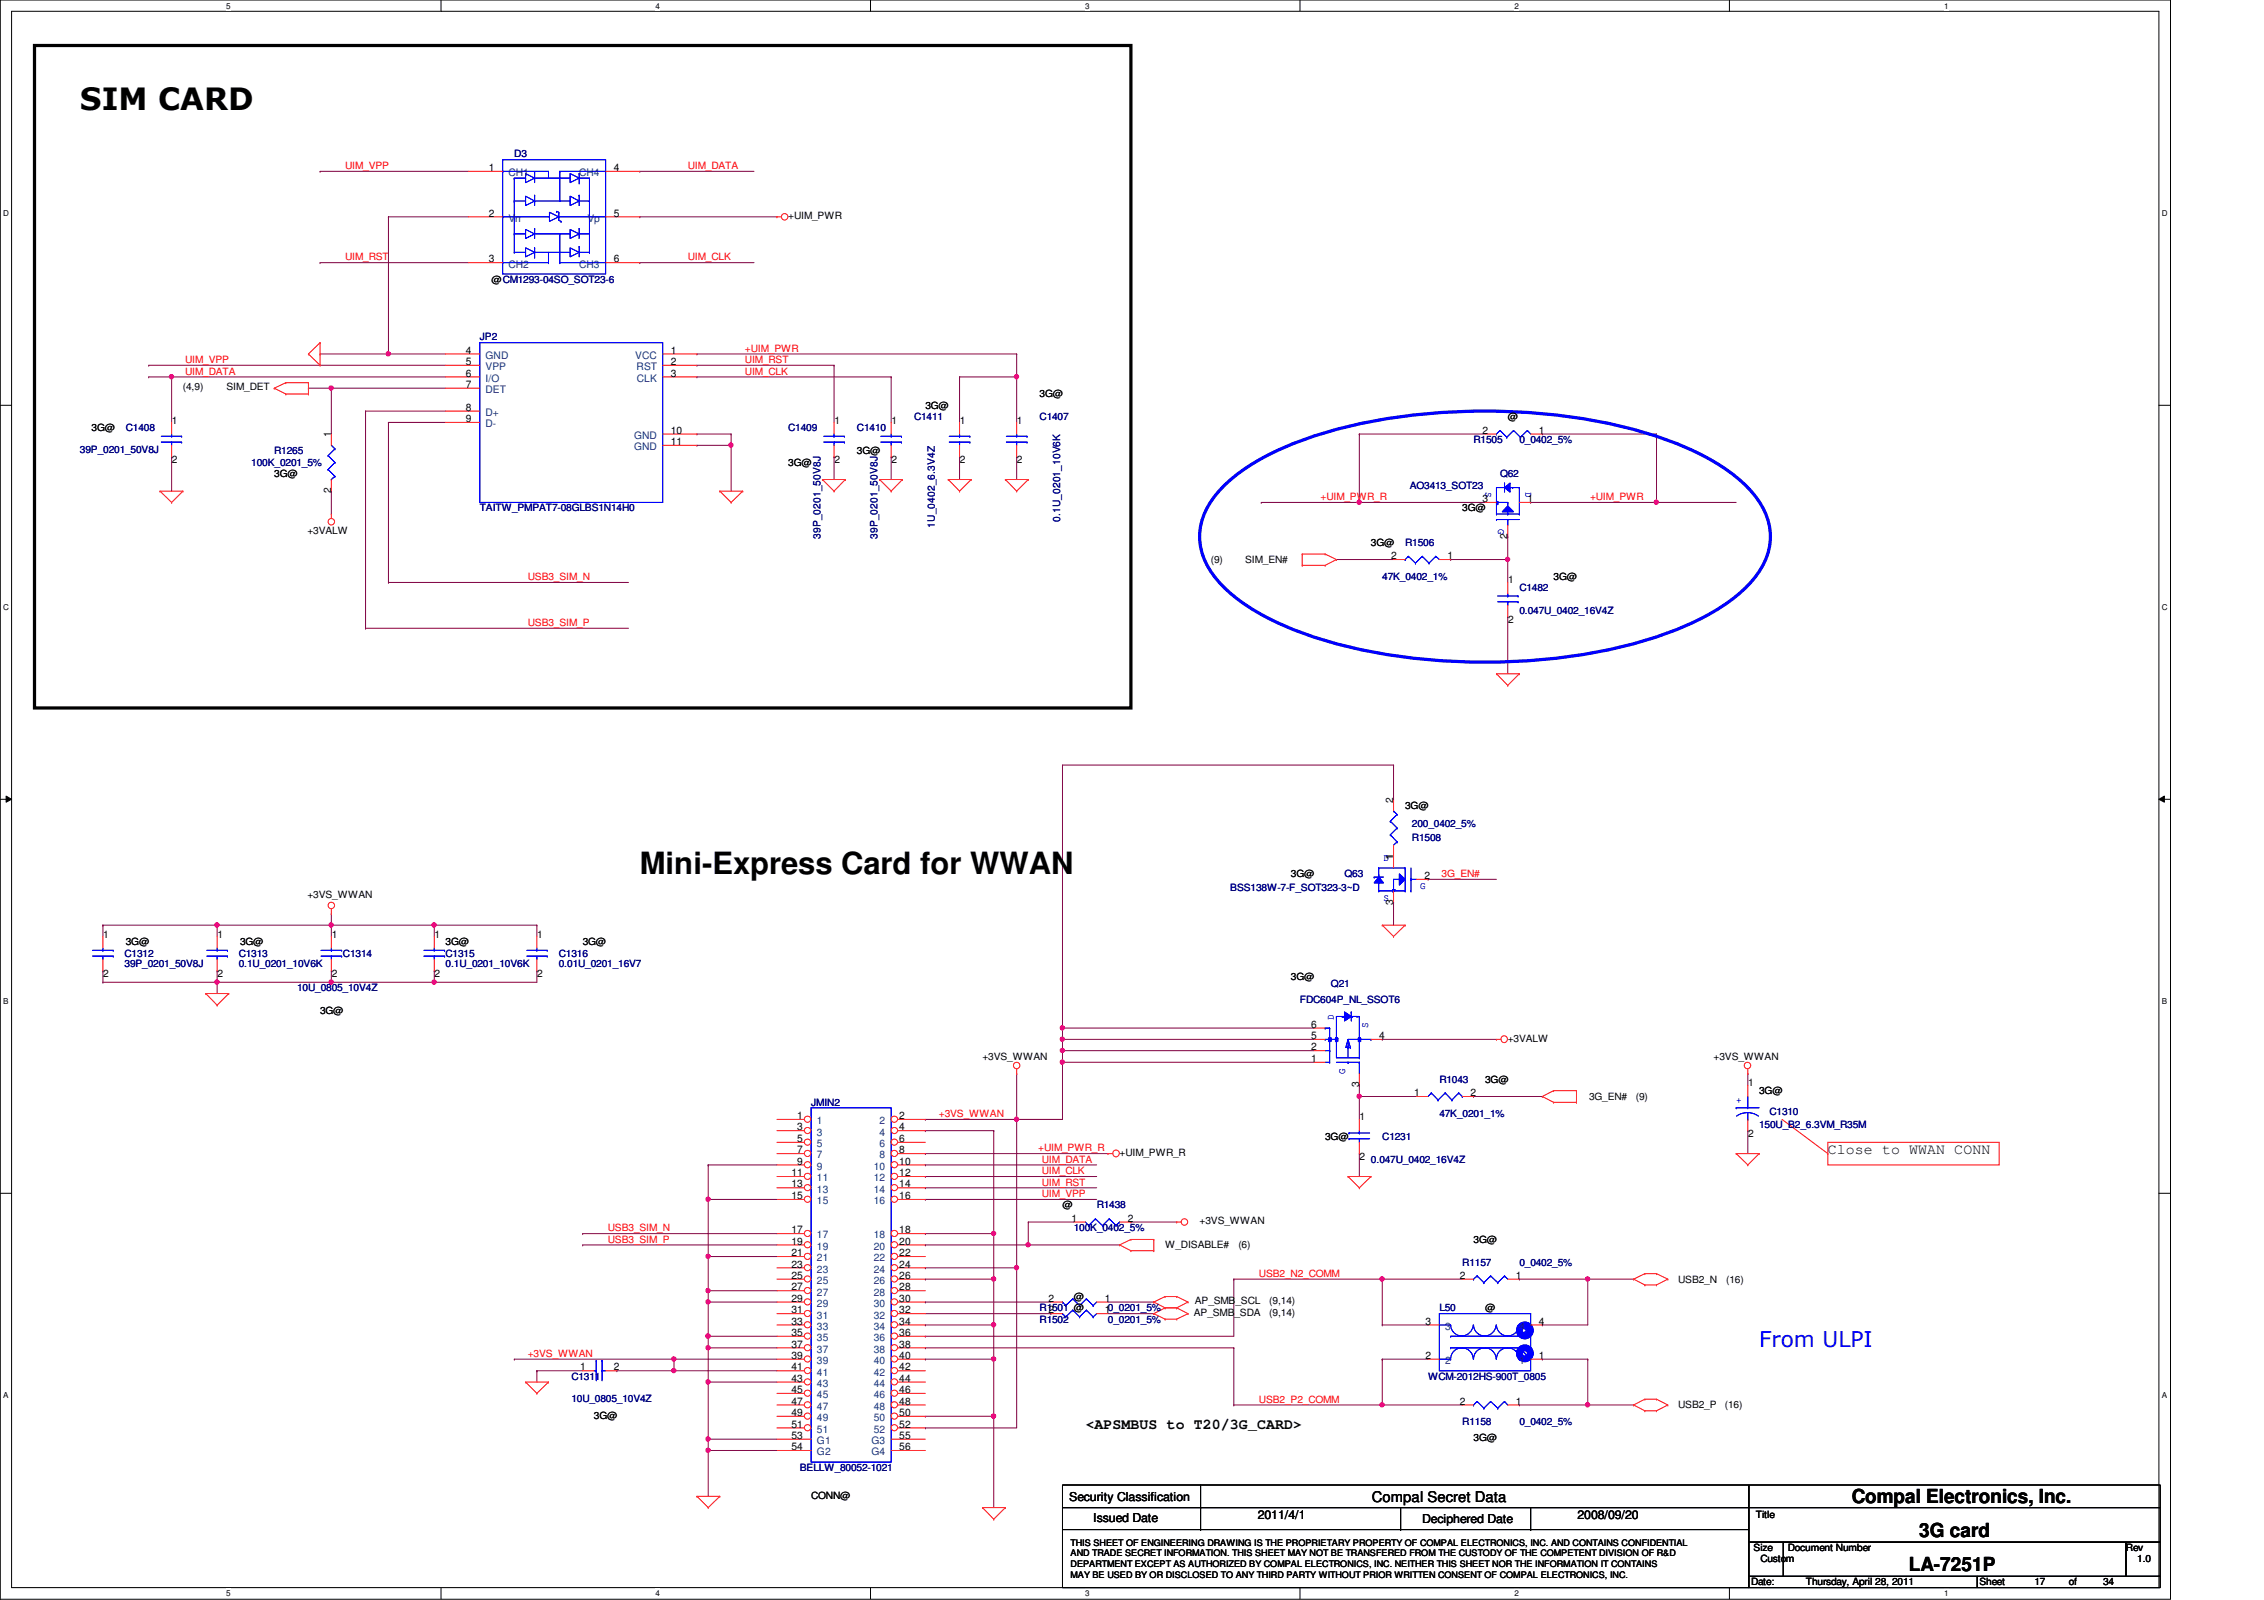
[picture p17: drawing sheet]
<svg xmlns="http://www.w3.org/2000/svg" width="297mm" height="210mm" viewBox="0 0 297 210" stroke-linecap="round" stroke-linejoin="round" font-family="sans-serif">
<defs><g id="words">
<g font-size="4">
<text x="10.5" y="14.5">SIM CARD</text>
<text x="83.9" y="114.6">Mini-Express Card for WWAN</text>
</g>
<text font-size="2.8" fill="#00f" x="230.8" y="176.7">From ULPI</text>
<g font-size="2.5">
<text x="242.9" y="197.2">Compal Electronics, Inc.</text>
<text x="251.8" y="201.7">3G card</text>
<text x="250.4" y="206.2">LA-7251P</text>
</g>
<g font-size="1.9">
<text x="239.8" y="151.4">Close to WWAN CONN</text>
<text x="142.4" y="187.4">&lt;APSMBUS to T20/3G_CARD&gt;</text>
<text x="180" y="197">Compal Secret Data</text>
</g>
<g font-size="1.6">
<text x="140.3" y="196.8">Security Classification</text>
<text x="143.4" y="199.7">Issued Date</text>
<text x="165" y="199.2">2011/4/1</text>
<text x="186.6" y="199.9">Deciphered Date</text>
<text x="207" y="199.2">2008/09/20</text>
</g>
<g font-size="1.4">
<text x="64.1" y="22.4">1</text>
<text x="80.5" y="22.4">4</text>
<text x="64.1" y="28.4">2</text>
<text x="80.5" y="28.4">5</text>
<text x="64.1" y="34.4">3</text>
<text x="80.5" y="34.4">6</text>
<text x="61.1" y="46.4">4</text>
<text x="61.1" y="47.9">5</text>
<text x="88" y="46.4">1</text>
<text x="88" y="47.9">2</text>
<text x="61.1" y="49.4">6</text>
<text x="61.1" y="50.9">7</text>
<text x="61.1" y="53.9">8</text>
<text x="88" y="49.4">3</text>
<text x="22.6" y="55.6">1</text>
<text x="43.4" y="57.4" transform="rotate(-90 43.4 57.4)">1</text>
<text x="61.1" y="55.4">9</text>
<text x="88" y="56.9">10</text>
<text x="88" y="58.4">11</text>
<text x="109.5" y="55.6">1</text>
<text x="117" y="55.6">1</text>
<text x="125.9" y="55.6">1</text>
<text x="133.4" y="55.6">1</text>
<text x="194.5" y="56.9">2</text>
<text x="201.9" y="56.9">1</text>
<text x="22.6" y="60.7">2</text>
<text x="43.4" y="64.7" transform="rotate(-90 43.4 64.7)">2</text>
<text x="109.5" y="60.7">2</text>
<text x="117" y="60.7">2</text>
<text x="125.9" y="60.7">2</text>
<text x="133.4" y="60.7">2</text>
<text x="194.5" y="65.9">3</text>
<text x="200.4" y="65.9">1</text>
<text x="197.8" y="70.7" transform="rotate(-90 197.8 70.7)">2</text>
<text x="182.5" y="73.4">2</text>
<text x="189.9" y="73.4">1</text>
<text x="197.9" y="76.5">1</text>
<text x="197.9" y="81.7">2</text>
<text x="182.8" y="105.3" transform="rotate(-90 182.8 105.3)">2</text>
<text x="182.8" y="112.8" transform="rotate(-90 182.8 112.8)">1</text>
<text x="182.8" y="118.7" transform="rotate(-90 182.8 118.7)">3</text>
<text x="186.9" y="115.3">2</text>
<text x="13.5" y="123">1</text>
<text x="28.5" y="123">1</text>
<text x="43.5" y="123">1</text>
<text x="57" y="123">1</text>
<text x="70.5" y="123">1</text>
<text x="13.5" y="128.1">2</text>
<text x="28.5" y="128.1">2</text>
<text x="43.5" y="128.1">2</text>
<text x="57" y="128.1">2</text>
<text x="70.5" y="128.1">2</text>
<text x="172" y="134.8">6</text>
<text x="172" y="137.8">2</text>
<text x="172" y="136.3">5</text>
<text x="180.9" y="136.3">4</text>
<text x="172" y="139.3">1</text>
<text x="178.3" y="142.7" transform="rotate(-90 178.3 142.7)">3</text>
<text x="185.5" y="143.8">1</text>
<text x="192.9" y="143.8">2</text>
<text x="229.4" y="142.5">1</text>
<text x="104.6" y="148.3">3</text>
<text x="104.6" y="149.8">5</text>
<text x="104.6" y="146.8">1</text>
<text x="118" y="148.3">4</text>
<text x="118" y="149.8">6</text>
<text x="118" y="146.8">2</text>
<text x="178.4" y="147">1</text>
<text x="229.4" y="149.1">2</text>
<text x="103.8" y="154.3">11</text>
<text x="103.8" y="155.8">13</text>
<text x="104.6" y="151.3">7</text>
<text x="104.6" y="152.8">9</text>
<text x="118" y="151.3">8</text>
<text x="118" y="152.8">10</text>
<text x="118" y="154.3">12</text>
<text x="118" y="155.8">14</text>
<text x="178.4" y="152.1">2</text>
<text x="103.8" y="157.3">15</text>
<text x="103.8" y="161.8">17</text>
<text x="118" y="157.3">16</text>
<text x="118" y="161.8">18</text>
<text x="140.6" y="160.3">1</text>
<text x="148" y="160.3">2</text>
<text x="103.8" y="163.3">19</text>
<text x="103.8" y="164.8">21</text>
<text x="103.8" y="166.3">23</text>
<text x="103.8" y="167.8">25</text>
<text x="118" y="163.3">20</text>
<text x="118" y="164.8">22</text>
<text x="118" y="166.3">24</text>
<text x="118" y="167.8">26</text>
<text x="191.5" y="167.8">2</text>
<text x="198.9" y="167.8">1</text>
<text x="103.8" y="169.3">27</text>
<text x="103.8" y="170.8">29</text>
<text x="103.8" y="172.3">31</text>
<text x="103.8" y="173.8">33</text>
<text x="118" y="169.3">28</text>
<text x="118" y="170.8">30</text>
<text x="118" y="172.3">32</text>
<text x="118" y="173.8">34</text>
<text x="137.6" y="170.8">2</text>
<text x="137.6" y="172.3">2</text>
<text x="144.9" y="170.8">1</text>
<text x="144.9" y="172.3">10_0201_5%</text>
<text x="187" y="173.8">3</text>
<text x="201.9" y="173.8">4</text>
<text x="76.1" y="179.8">1</text>
<text x="80.5" y="179.8">2</text>
<text x="103.8" y="175.3">35</text>
<text x="103.8" y="176.8">37</text>
<text x="103.8" y="178.3">39</text>
<text x="103.8" y="179.8">41</text>
<text x="118" y="175.3">36</text>
<text x="118" y="176.8">38</text>
<text x="118" y="178.3">40</text>
<text x="118" y="179.8">42</text>
<text x="187" y="178.3">2</text>
<text x="201.9" y="178.3">1</text>
<text x="103.8" y="181.3">43</text>
<text x="103.8" y="182.8">45</text>
<text x="103.8" y="184.3">47</text>
<text x="103.8" y="185.8">49</text>
<text x="118" y="181.3">44</text>
<text x="118" y="182.8">46</text>
<text x="118" y="184.3">48</text>
<text x="118" y="185.8">50</text>
<text x="191.5" y="184.3">2</text>
<text x="198.9" y="184.3">1</text>
<text x="103.8" y="187.3">51</text>
<text x="103.8" y="188.8">53</text>
<text x="103.8" y="190.2">54</text>
<text x="118" y="187.3">52</text>
<text x="118" y="188.8">55</text>
<text x="118" y="190.2">56</text>
</g>
<g font-size="1.4" fill="#004080">
<text x="66.7" y="23.1">CH1</text>
<text x="76" y="23.1">CH4</text>
<text x="66.7" y="29.1">Vn</text>
<text x="77.1" y="29.1">Vp</text>
<text x="66.7" y="35.1">CH2</text>
<text x="76" y="35.1">CH3</text>
<text x="63.7" y="47.1">GND</text>
<text x="83.4" y="47.1">VCC</text>
<text x="63.7" y="48.6">VPP</text>
<text x="63.7" y="50.1">I/O</text>
<text x="63.7" y="51.6">DET</text>
<text x="83.5" y="48.6">RST</text>
<text x="83.6" y="50.1">CLK</text>
<text x="63.7" y="54.6">D+</text>
<text x="63.7" y="56">D-</text>
<text x="83.2" y="57.6">GND</text>
<text x="83.2" y="59.1">GND</text>
<text x="107.2" y="149">3</text>
<text x="107.2" y="147.5">1</text>
<text x="115.4" y="149">4</text>
<text x="115.4" y="147.5">2</text>
<text x="107.2" y="150.5">5</text>
<text x="107.2" y="152">7</text>
<text x="107.2" y="153.5">9</text>
<text x="107.2" y="155">11</text>
<text x="114.6" y="153.5">10</text>
<text x="114.6" y="155">12</text>
<text x="115.4" y="150.5">6</text>
<text x="115.4" y="152">8</text>
<text x="107.2" y="156.5">13</text>
<text x="107.2" y="158">15</text>
<text x="114.6" y="156.5">14</text>
<text x="114.6" y="158">16</text>
<text x="107.2" y="162.5">17</text>
<text x="107.2" y="164">19</text>
<text x="107.2" y="165.5">21</text>
<text x="107.2" y="167">23</text>
<text x="114.6" y="162.5">18</text>
<text x="114.6" y="164">20</text>
<text x="114.6" y="165.5">22</text>
<text x="114.6" y="167">24</text>
<text x="107.2" y="168.4">25</text>
<text x="107.2" y="170">27</text>
<text x="107.2" y="171.4">29</text>
<text x="107.2" y="173">31</text>
<text x="114.6" y="168.4">26</text>
<text x="114.6" y="170">28</text>
<text x="114.6" y="171.4">30</text>
<text x="114.6" y="173">32</text>
<text x="107.2" y="174.5">33</text>
<text x="107.2" y="175.9">35</text>
<text x="107.2" y="177.5">37</text>
<text x="107.2" y="178.9">39</text>
<text x="114.6" y="174.5">34</text>
<text x="114.6" y="175.9">36</text>
<text x="114.6" y="177.5">38</text>
<text x="114.6" y="178.9">40</text>
<text x="189.6" y="178.9">2</text>
<text x="189.6" y="174.5">3</text>
<text x="199.3" y="178.9">1</text>
<text x="199.3" y="174.5">4</text>
<text x="107.2" y="180.5">41</text>
<text x="107.2" y="181.9">43</text>
<text x="107.2" y="183.4">45</text>
<text x="107.2" y="185">47</text>
<text x="114.6" y="180.5">42</text>
<text x="114.6" y="181.9">44</text>
<text x="114.6" y="183.4">46</text>
<text x="114.6" y="185">48</text>
<text x="107.2" y="186.4">49</text>
<text x="107.2" y="188">51</text>
<text x="107.2" y="189.4">G1</text>
<text x="107.2" y="190.9">G2</text>
<text x="114.3" y="189.4">G3</text>
<text x="114.3" y="190.9">G4</text>
<text x="114.6" y="186.4">50</text>
<text x="114.6" y="188">52</text>
</g>
<g font-size="1.3" fill="#f00">
<text x="45.3" y="22.2">UIM_VPP</text>
<text x="90.3" y="22.2">UIM_DATA</text>
<text x="45.3" y="34.2">UIM_RST</text>
<text x="90.3" y="34.2">UIM_CLK</text>
<text x="24.3" y="47.6">UIM_VPP</text>
<text x="97.7" y="46.1">+UIM_PWR</text>
<text x="97.7" y="47.6">UIM_RST</text>
<text x="24.3" y="49.1">UIM_DATA</text>
<text x="97.7" y="49.1">UIM_CLK</text>
<text x="173.3" y="65.6">+UIM_PWR_R</text>
<text x="208.6" y="65.6">+UIM_PWR</text>
<text x="69.3" y="76.1">USB3_SIM_N</text>
<text x="69.3" y="82.1">USB3_SIM_P</text>
<text x="189.1" y="115.1">3G_EN#</text>
<text x="123.2" y="146.6">+3VS_WWAN</text>
<text x="136.2" y="151">+UIM_PWR_R</text>
<text x="136.7" y="152.5">UIM_DATA</text>
<text x="136.7" y="154.1">UIM_CLK</text>
<text x="136.7" y="155.5">UIM_RST</text>
<text x="79.8" y="161.5">USB3_SIM_N</text>
<text x="136.7" y="157.1">UIM_VPP</text>
<text x="79.8" y="163">USB3_SIM_P</text>
<text x="165.2" y="167.5">USB2_N2_COMM</text>
<text x="69.3" y="178">+3VS_WWAN</text>
<text x="165.2" y="184">USB2_P2_COMM</text>
</g>
<g font-size="1.3" fill="#000080">
<text x="67.5" y="20.7">D3</text>
<text x="62.9" y="44.6">JP2</text>
<text x="10.5" y="59.5">39P_0201_50V8J</text>
<text x="16.5" y="56.6">C1408</text>
<text x="36" y="59.6">R1265</text>
<text x="103.4" y="56.6">C1409</text>
<text x="112.4" y="56.6">C1410</text>
<text x="119.9" y="55.1">C1411</text>
<text x="136.4" y="55.1">C1407</text>
<text x="193.3" y="58.1">R1505</text>
<text x="199.3" y="58.1">0_0402_5%</text>
<text x="33" y="61.1">100K_0201_5%</text>
<text x="185" y="64.1">AO3413_SOT23</text>
<text x="196.8" y="62.6">Q62</text>
<text x="62.9" y="67.1">TAITW_PMPAT7-08GLBS1N14H0</text>
<text x="107.7" y="70.7" transform="rotate(-90 107.7 70.7)">39P_0201_50V8J</text>
<text x="115.1" y="70.7" transform="rotate(-90 115.1 70.7)">39P_0201_50V8J</text>
<text x="122.6" y="69.2" transform="rotate(-90 122.6 69.2)">1U_0402_6.3V4Z</text>
<text x="139.1" y="68.5" transform="rotate(-90 139.1 68.5)">0.1U_0201_10V6K</text>
<text x="184.4" y="71.6">R1506</text>
<text x="181.4" y="76.1">47K_0402_1%</text>
<text x="199.3" y="77.6">C1482</text>
<text x="199.3" y="80.6">0.047U_0402_16V4Z</text>
<text x="185.2" y="110.3">R1508</text>
<text x="185.2" y="108.5">200_0402_5%</text>
<text x="161.4" y="116.8">BSS138W-7-F_SOT323-3~D</text>
<text x="176.4" y="115.1">Q63</text>
<text x="16.3" y="125.6">C1312</text>
<text x="31.3" y="125.6">C1313</text>
<text x="45" y="125.6">C1314</text>
<text x="58.5" y="125.6">C1315</text>
<text x="73.3" y="125.6">C1316</text>
<text x="16.3" y="126.9">39P_0201_50V8J</text>
<text x="31.3" y="126.9">0.1U_0201_10V6K</text>
<text x="39" y="130">10U_0805_10V4Z</text>
<text x="58.5" y="126.9">0.1U_0201_10V6K</text>
<text x="73.3" y="126.9">0.01U_0201_16V7</text>
<text x="170.6" y="131.5">FDC604P_NL_SSOT6</text>
<text x="174.6" y="129.5">Q21</text>
<text x="188.8" y="142">R1043</text>
<text x="106.4" y="145">JMIN2</text>
<text x="181.4" y="149.5">C1231</text>
<text x="188.8" y="146.5">47K_0201_1%</text>
<text x="230.8" y="148">150U_B2_6.3VM_R35M</text>
<text x="232.2" y="146.2">C1310</text>
<text x="179.9" y="152.5">0.047U_0402_16V4Z</text>
<text x="140.9" y="161.5">100K_0402_5%</text>
<text x="143.9" y="158.5">R1438</text>
<text x="191.9" y="166">R1157</text>
<text x="199.3" y="166">0_0402_5%</text>
<text x="136.4" y="172">R1501 @</text>
<text x="136.4" y="173.5">R1502</text>
<text x="145.4" y="173.5">0_0201_5%</text>
<text x="188.8" y="172">L50</text>
<text x="75" y="181">C1311</text>
<text x="75" y="184">10U_0805_10V4Z</text>
<text x="187.4" y="181">WCM-2012HS-900T_0805</text>
<text x="191.9" y="187">R1158</text>
<text x="199.3" y="187">0_0402_5%</text>
<text x="104.9" y="193">BELLW_80052-1021</text>
</g>
<g font-size="1.3">
<text x="103.4" y="28.7">+UIM_PWR</text>
<text x="64.5" y="37.1">@CM1293-04SO_SOT23-6</text>
<text x="24" y="51.2">(4,9)</text>
<text x="29.7" y="51.2">SIM_DET</text>
<text x="121.4" y="53.6">3G@</text>
<text x="136.4" y="52.1">3G@</text>
<text x="12" y="56.6">3G@</text>
<text x="112.4" y="59.6">3G@</text>
<text x="197.8" y="55.1">@</text>
<text x="36" y="62.6">3G@</text>
<text x="103.4" y="61.1">3G@</text>
<text x="40.3" y="70.1">+3VALW</text>
<text x="179.9" y="71.6">3G@</text>
<text x="191.9" y="67.1">3G@</text>
<text x="158.9" y="73.9">(9)</text>
<text x="163.4" y="73.9">SIM_EN#</text>
<text x="203.8" y="76.1">3G@</text>
<text x="184.4" y="106.1">3G@</text>
<text x="40.3" y="117.8">+3VS_WWAN</text>
<text x="169.4" y="115.1">3G@</text>
<text x="16.5" y="124">3G@</text>
<text x="31.5" y="124">3G@</text>
<text x="58.5" y="124">3G@</text>
<text x="76.5" y="124">3G@</text>
<text x="169.4" y="128.6">3G@</text>
<text x="42" y="133.1">3G@</text>
<text x="197.8" y="136.7">+3VALW</text>
<text x="128.9" y="139">+3VS_WWAN</text>
<text x="194.9" y="142">3G@</text>
<text x="224.8" y="139">+3VS_WWAN</text>
<text x="230.8" y="143.6">3G@</text>
<text x="173.9" y="149.5">3G@</text>
<text x="208.5" y="144.3">3G_EN#</text>
<text x="214.6" y="144.3">(9)</text>
<text x="146.9" y="151.6">+UIM_PWR_R</text>
<text x="139.4" y="158.5">@</text>
<text x="157.4" y="160.6">+3VS_WWAN</text>
<text x="152.9" y="163.8">W_DISABLE#</text>
<text x="162.5" y="163.8">(6)</text>
<text x="193.3" y="163">3G@</text>
<text x="140.9" y="170.5">@</text>
<text x="156.6" y="172.6">AP_SMB_SDA</text>
<text x="156.8" y="171.1">AP_SMB_SCL</text>
<text x="166.5" y="171.1">(9,14)</text>
<text x="166.5" y="172.6">(9,14)</text>
<text x="194.9" y="172">@</text>
<text x="220.2" y="168.3">USB2_N</text>
<text x="226.5" y="168.3">(16)</text>
<text x="220.2" y="184.7">USB2_P</text>
<text x="226.3" y="184.7">(16)</text>
<text x="77.9" y="186.1">3G@</text>
<text x="193.3" y="189.1">3G@</text>
<text x="106.4" y="196.6">CONN@</text>
<text x="230.1" y="203.5">Size</text>
<text x="230.4" y="199.1">Title</text>
<text x="234.6" y="203.5">Document Number</text>
<text x="278.9" y="203.5">Rev</text>
<text x="229.7" y="208">Date:</text>
<text x="231" y="205">Custom</text>
<text x="236.9" y="208">Thursday, April 28, 2011</text>
<text x="259.7" y="208">Sheet</text>
<text x="266.9" y="208">17</text>
<text x="271.4" y="208">of</text>
<text x="275.9" y="208">34</text>
<text x="280.4" y="205">1.0</text>
</g>
<g font-size="1.3" fill="#00f">
<text x="194.9" y="64.6" transform="rotate(90 194.9 64.6)">S</text>
<text x="200.1" y="64.6" transform="rotate(90 200.1 64.6)">D</text>
<text x="196.6" y="69.4" transform="rotate(90 196.6 69.4)">G</text>
<text x="181.5" y="113">D</text>
<text x="181.5" y="118.2">S</text>
<text x="186.3" y="116.6">G</text>
<text x="175" y="133.8" transform="rotate(-90 175 133.8)">D</text>
<text x="179.5" y="134.9" transform="rotate(-90 179.5 134.9)">S</text>
<text x="176.5" y="140.8" transform="rotate(-90 176.5 140.8)">G</text>
<text x="227.8" y="144.7">+</text>
</g>
<g font-size="1.2">
<text x="140.5" y="202.8">THIS SHEET OF ENGINEERING DRAWING IS THE PROPRIETARY PROPERTY OF COMPAL ELECTRONICS, INC. AND CONTAINS CONFIDENTIAL</text>
<text x="140.5" y="207">MAY BE USED BY OR DISCLOSED TO ANY THIRD PARTY WITHOUT PRIOR WRITTEN CONSENT OF COMPAL ELECTRONICS, INC.</text>
<text x="140.5" y="204.2">AND TRADE SECRET INFORMATION. THIS SHEET MAY NOT BE TRANSFERED FROM THE CUSTODY OF THE COMPETENT DIVISION OF R&amp;D</text>
<text x="140.5" y="205.6">DEPARTMENT EXCEPT AS AUTHORIZED BY COMPAL ELECTRONICS, INC. NEITHER THIS SHEET NOR THE INFORMATION IT CONTAINS</text>
</g>
<g font-size="1.1">
<text x="29.7" y="1.1">5</text>
<text x="86" y="1.1">4</text>
<text x="142.4" y="1.1">3</text>
<text x="198.7" y="1.1">2</text>
<text x="255.1" y="1.1">1</text>
<text x=".4" y="28.3">D</text>
<text x="283.6" y="28.3">D</text>
<text x=".4" y="80">C</text>
<text x="283.6" y="80">C</text>
<text x=".4" y="131.7">B</text>
<text x="283.6" y="131.7">B</text>
<text x=".4" y="183.3">A</text>
<text x="283.6" y="183.3">A</text>
<text x="29.7" y="209.4">5</text>
<text x="86" y="209.4">4</text>
<text x="142.4" y="209.4">3</text>
<text x="198.7" y="209.4">2</text>
<text x="255.1" y="209.4">1</text>
</g>
</g></defs>
<path d="M0 0h284.8v209.8h-284.8zM1.5 1.5h281.7v206.8h-281.7z" fill="none" stroke="#000" stroke-width=".13"/>
<g fill="#fff">
<path d="M29.7 .2h.6v1.2h-.6z"/>
<path d="M29.7 208.4h.6v1.2h-.6z"/>
</g>
<path d="M57.9 0v1.5M57.9 208.3v1.5" fill="none" stroke="#000" stroke-width=".13"/>
<g fill="#fff">
<path d="M86 .2h.6v1.2h-.6z"/>
<path d="M86 208.4h.6v1.2h-.6z"/>
</g>
<path d="M114.2 0v1.5M114.2 208.3v1.5" fill="none" stroke="#000" stroke-width=".13"/>
<g fill="#fff">
<path d="M142.4 .2h.6v1.2h-.6z"/>
<path d="M142.4 208.4h.6v1.2h-.6z"/>
</g>
<path d="M170.6 0v1.5M170.6 208.3v1.5" fill="none" stroke="#000" stroke-width=".13"/>
<g fill="#fff">
<path d="M198.7 .2h.6v1.2h-.6z"/>
<path d="M198.7 208.4h.6v1.2h-.6z"/>
</g>
<path d="M226.9 0v1.5M226.9 208.3v1.5" fill="none" stroke="#000" stroke-width=".13"/>
<g fill="#fff">
<path d="M255.1 .2h.5v1.2h-.5z"/>
<path d="M255.1 208.4h.5v1.2h-.5z"/>
<path d="M.4 27.3h.8v1.2h-.8z"/>
<path d="M283.6 27.3h.8v1.2h-.8z"/>
<path d="M.4 79h.8v1.2h-.8z"/>
<path d="M283.6 79h.8v1.2h-.8z"/>
</g>
<path d="M0 53.2h1.5M283.2 53.2h1.5" fill="none" stroke="#000" stroke-width=".13"/>
<g fill="#fff">
<path d="M.4 130.7h.7v1.2h-.7z"/>
<path d="M283.6 130.7h.7v1.2h-.7z"/>
</g>
<path d="M0 104.9h1.5M.8 104.4l.7 .5-.7 .3zM283.2 104.9l.8-.5v.8zM283.2 104.9h1.5" fill="none" stroke="#000" stroke-width=".13"/>
<path d="M.8 104.4l.7 .5-.7 .3zM283.2 104.9l.8-.5v.8z" fill="#000"/>
<g fill="#fff">
<path d="M.4 182.4h.7v1.2h-.7z"/>
<path d="M283.6 182.4h.7v1.2h-.7z"/>
</g>
<path d="M0 156.5h1.5M283.2 156.5h1.5" fill="none" stroke="#000" stroke-width=".13"/>
<path d="M208.3 167.8h.1M208.3 167.8h6M161.9 184.3h.1M161.9 184.3h19.5M199.3 184.3h.1M199.3 184.3h9" fill="none" stroke="#800040" stroke-width=".13"/>
<circle cx="208.3" cy="167.8" r=".29" fill="#f0f"/>
<circle cx="208.3" cy="167.8" r=".29" fill="none" stroke="#f0f" stroke-width=".13"/>
<path d="M181.4 178.3h.1M181.4 167.8h.1M181.4 178.3h6M181.4 167.8v6M181.4 178.3v6M202.3 178.3h.1M202.3 178.3h6M208.3 178.3h.1M208.3 178.3v6" fill="none" stroke="#800040" stroke-width=".13"/>
<circle cx="208.3" cy="184.3" r=".29" fill="#f0f"/>
<circle cx="208.3" cy="184.3" r=".29" fill="none" stroke="#f0f" stroke-width=".13"/>
<path d="M181.4 167.8h.1M181.4 167.8h10.5M202.3 173.8h.1M208.3 167.8h.1M208.3 167.8v6h-6" fill="none" stroke="#800040" stroke-width=".13"/>
<circle cx="181.3" cy="167.8" r=".29" fill="#f0f"/>
<circle cx="181.3" cy="167.8" r=".29" fill="none" stroke="#f0f" stroke-width=".13"/>
<path d="M181.4 184.3h.1M181.4 184.3h10.5M208.3 184.3h.1M208.3 184.3h6" fill="none" stroke="#800040" stroke-width=".13"/>
<circle cx="181.3" cy="184.3" r=".29" fill="#f0f"/>
<circle cx="181.3" cy="184.3" r=".29" fill="none" stroke="#f0f" stroke-width=".13"/>
<path d="M13.5 121.4h.1M13.5 121.4v1.5M13.5 121.4h15M181.4 173.8h.1M181.4 173.8h6M92.9 181.3h.1M92.9 181.3v7.5" fill="none" stroke="#800040" stroke-width=".13"/>
<circle cx="92.9" cy="181.3" r=".29" fill="#f0f"/>
<circle cx="92.9" cy="181.3" r=".29" fill="none" stroke="#f0f" stroke-width=".13"/>
<path d="M70.4 179.8h.1M70.4 179.8v1.5M88.4 179.8h.1M88.4 179.8h13.5M92.9 188.8h.1M92.9 188.8h9" fill="none" stroke="#800040" stroke-width=".13"/>
<circle cx="88.4" cy="179.8" r=".29" fill="#f0f"/>
<circle cx="88.4" cy="179.8" r=".29" fill="none" stroke="#f0f" stroke-width=".13"/>
<path d="M88.4 178.3h.1M88.4 178.3h13.5" fill="none" stroke="#800040" stroke-width=".13"/>
<circle cx="88.4" cy="178.3" r=".29" fill="#f0f"/>
<circle cx="88.4" cy="178.3" r=".29" fill="none" stroke="#f0f" stroke-width=".13"/>
<path d="M92.9 190.3h.1M92.9 190.3v6" fill="none" stroke="#800040" stroke-width=".13"/>
<circle cx="92.9" cy="190.3" r=".29" fill="#f0f"/>
<circle cx="92.9" cy="190.3" r=".29" fill="none" stroke="#f0f" stroke-width=".13"/>
<path d="M92.9 169.3h.1M92.9 169.3v1.5" fill="none" stroke="#800040" stroke-width=".13"/>
<circle cx="92.9" cy="169.3" r=".29" fill="#f0f"/>
<circle cx="92.9" cy="169.3" r=".29" fill="none" stroke="#f0f" stroke-width=".13"/>
<path d="M67.5 178.3h.1M67.5 178.3h20.9M80.9 179.8h.1M88.4 178.3h.1M88.4 178.3v1.5h-7.5M92.9 164.8h.1M92.9 164.8v4.5" fill="none" stroke="#800040" stroke-width=".13"/>
<circle cx="92.9" cy="164.8" r=".29" fill="#f0f"/>
<circle cx="92.9" cy="164.8" r=".29" fill="none" stroke="#f0f" stroke-width=".13"/>
<path d="M70.4 179.8h.1M70.4 179.8h6.1M92.9 164.8h.1M92.9 175.3h.1M92.9 164.8h9M92.9 175.3v1.5" fill="none" stroke="#800040" stroke-width=".13"/>
<circle cx="92.9" cy="175.3" r=".29" fill="#f0f"/>
<circle cx="92.9" cy="175.3" r=".29" fill="none" stroke="#f0f" stroke-width=".13"/>
<path d="M92.9 176.8h.1M92.9 176.8v4.5" fill="none" stroke="#800040" stroke-width=".13"/>
<circle cx="92.9" cy="176.8" r=".29" fill="#f0f"/>
<circle cx="92.9" cy="176.8" r=".29" fill="none" stroke="#f0f" stroke-width=".13"/>
<path d="M92.9 176.8h.1M92.9 170.8h.1M92.9 169.3h.1M92.9 175.3h.1M92.9 176.8h9M92.9 170.8h9M92.9 169.3h9M92.9 175.3h9M92.9 170.8v4.5M92.9 181.3h.1M92.9 181.3h9" fill="none" stroke="#800040" stroke-width=".13"/>
<circle cx="92.9" cy="175.3" r=".29" fill="#f0f"/>
<circle cx="92.9" cy="175.3" r=".29" fill="none" stroke="#f0f" stroke-width=".13"/>
<circle cx="92.9" cy="170.8" r=".29" fill="#f0f"/>
<circle cx="92.9" cy="170.8" r=".29" fill="none" stroke="#f0f" stroke-width=".13"/>
<path d="M28.5 121.4h.1M28.5 121.4h15M92.9 157.4h.1M92.9 157.4v7.4" fill="none" stroke="#800040" stroke-width=".13"/>
<circle cx="28.5" cy="121.3" r=".29" fill="#f0f"/>
<circle cx="28.5" cy="121.3" r=".29" fill="none" stroke="#f0f" stroke-width=".13"/>
<path d="M43.5 121.4h.1M43.5 121.4v1.5M43.5 121.4h13.5" fill="none" stroke="#800040" stroke-width=".13"/>
<circle cx="43.4" cy="121.3" r=".29" fill="#f0f"/>
<circle cx="43.4" cy="121.3" r=".29" fill="none" stroke="#f0f" stroke-width=".13"/>
<path d="M43.5 128.9h.1M43.5 128.9h13.5" fill="none" stroke="#800040" stroke-width=".13"/>
<circle cx="43.4" cy="128.8" r=".29" fill="#f0f"/>
<circle cx="43.4" cy="128.8" r=".29" fill="none" stroke="#f0f" stroke-width=".13"/>
<path d="M43.5 127.4h.1M43.5 127.4v1.5M57 121.4h.1M57 121.4h13.4" fill="none" stroke="#800040" stroke-width=".13"/>
<circle cx="56.9" cy="121.3" r=".29" fill="#f0f"/>
<circle cx="56.9" cy="121.3" r=".29" fill="none" stroke="#f0f" stroke-width=".13"/>
<path d="M43.5 119.9h.1M43.5 119.9v1.5M57 127.4h.1M57 121.4h.1M57 128.9h.1M57 121.4v1.5M57 127.4v1.5M70.4 127.4h.1M70.4 121.4h.1M70.4 121.4v1.5M70.4 127.4v1.5h-13.4" fill="none" stroke="#800040" stroke-width=".13"/>
<circle cx="56.9" cy="128.8" r=".29" fill="#f0f"/>
<circle cx="56.9" cy="128.8" r=".29" fill="none" stroke="#f0f" stroke-width=".13"/>
<path d="M28.5 128.9h.1M28.5 121.4h.1M28.5 127.4h.1M28.5 121.4v1.5M28.5 127.4v2.9M28.5 128.9h15" fill="none" stroke="#800040" stroke-width=".13"/>
<circle cx="28.5" cy="128.8" r=".29" fill="#f0f"/>
<circle cx="28.5" cy="128.8" r=".29" fill="none" stroke="#f0f" stroke-width=".13"/>
<path d="M92.9 152.8h.1M92.9 152.8v4.6" fill="none" stroke="#800040" stroke-width=".13"/>
<circle cx="92.9" cy="157.3" r=".29" fill="#f0f"/>
<circle cx="92.9" cy="157.3" r=".29" fill="none" stroke="#f0f" stroke-width=".13"/>
<path d="M92.9 152.8h.1M92.9 157.4h.1M92.9 152.8h9M92.9 157.4h9M229.3 140.8h.1M229.3 148.3h.1M229.3 140.8v1.6M229.3 148.3v3M134.9 163.3h.1M134.9 163.3h12" fill="none" stroke="#800040" stroke-width=".13"/>
<circle cx="134.9" cy="163.3" r=".29" fill="#f0f"/>
<circle cx="134.9" cy="163.3" r=".29" fill="none" stroke="#f0f" stroke-width=".13"/>
<path d="M133.4 146.9h.1M133.4 146.9v19.4" fill="none" stroke="#800040" stroke-width=".13"/>
<circle cx="133.4" cy="146.8" r=".29" fill="#f0f"/>
<circle cx="133.4" cy="146.8" r=".29" fill="none" stroke="#f0f" stroke-width=".13"/>
<path d="M121.4 166.3h.1M121.4 178.3h.1M121.4 166.3h12M121.4 178.3h9" fill="none" stroke="#800040" stroke-width=".13"/>
<circle cx="130.4" cy="178.3" r=".29" fill="#f0f"/>
<circle cx="130.4" cy="178.3" r=".29" fill="none" stroke="#f0f" stroke-width=".13"/>
<path d="M130.4 148.3h.1M130.4 148.3v13.5M130.4 173.8h.1M130.4 178.3h.1M130.4 167.8h.1M130.4 167.8v18" fill="none" stroke="#800040" stroke-width=".13"/>
<circle cx="130.4" cy="167.8" r=".29" fill="#f0f"/>
<circle cx="130.4" cy="167.8" r=".29" fill="none" stroke="#f0f" stroke-width=".13"/>
<path d="M133.4 166.3h.1M133.4 166.3v21" fill="none" stroke="#800040" stroke-width=".13"/>
<circle cx="133.4" cy="166.3" r=".29" fill="#f0f"/>
<circle cx="133.4" cy="166.3" r=".29" fill="none" stroke="#f0f" stroke-width=".13"/>
<g fill="none" stroke="#800040" stroke-width=".13">
<path d="M121.4 148.3h.1M121.4 146.9h.1M121.4 148.3h9M121.4 146.9h12M121.4 161.8h.1M121.4 167.8h.1M121.4 173.8h.1M121.4 161.8h9M121.4 167.8h9M121.4 173.8h9M121.4 187.3h.1M121.4 185.8h.1"/>
<path d="M121.4 187.3h12M121.4 185.8h9"/>
</g>
<circle cx="130.4" cy="173.8" r=".29" fill="#f0f"/>
<circle cx="130.4" cy="173.8" r=".29" fill="none" stroke="#f0f" stroke-width=".13"/>
<path d="M130.4 161.8h.1M130.4 161.8v6" fill="none" stroke="#800040" stroke-width=".13"/>
<circle cx="130.4" cy="161.8" r=".29" fill="#f0f"/>
<circle cx="130.4" cy="161.8" r=".29" fill="none" stroke="#f0f" stroke-width=".13"/>
<g fill="none" stroke="#800040" stroke-width=".13">
<path d="M13.5 128.9h.1M13.5 127.4h.1M13.5 128.9h15M13.5 127.4v1.5M121.4 157.4h.1M121.4 151.3h.1M121.4 152.8h.1M121.4 154.3h.1M121.4 155.8h.1M121.4 157.4h22.5M121.4 151.3h24M121.4 152.8h22.5"/>
<path d="M121.4 154.3h22.5M121.4 155.8h22.5M121.4 175.3h.1M121.4 176.8h.1M121.4 176.8h40.5M161.9 167.8h.1M161.9 176.8h.1M161.9 167.8v7.5h-40.5M161.9 176.8v7.5M161.9 167.8h19.5M199.3 167.8h.1M199.3 167.8h9"/>
<path d="M130.4 185.8h.1M130.4 185.8v12"/>
</g>
<circle cx="130.4" cy="185.8" r=".29" fill="#f0f"/>
<circle cx="130.4" cy="185.8" r=".29" fill="none" stroke="#f0f" stroke-width=".13"/>
<g fill="none" stroke="#800040" stroke-width=".13">
<path d="M133.4 146.9h.1M133.4 140.8h.1M133.4 146.9h6M133.4 140.8v6.1M178.3 143.8h.1M178.3 142.4h.1M178.3 143.8h7.5M178.3 142.4v4.5M193.3 143.8h.1M193.3 143.8h9M76.5 163.3h.1M76.5 161.8h.1"/>
<path d="M76.5 163.3h25.4M76.5 161.8h25.4"/>
</g>
<circle cx="178.3" cy="143.8" r=".29" fill="#f0f"/>
<circle cx="178.3" cy="143.8" r=".29" fill="none" stroke="#f0f" stroke-width=".13"/>
<path d="M139.4 139.4h.1M139.4 134.9h.1M139.4 136.4h.1M139.4 136.4h33M139.4 139.4v7.5M139.4 134.9h33M181.4 136.4h.1M181.4 136.4h14.9M178.3 151.3h.1M178.3 151.3v3" fill="none" stroke="#800040" stroke-width=".13"/>
<circle cx="139.4" cy="136.3" r=".29" fill="#f0f"/>
<circle cx="139.4" cy="136.3" r=".29" fill="none" stroke="#f0f" stroke-width=".13"/>
<path d="M139.4 134.9h.1M139.4 137.8h.1M139.4 134.9v1.5M139.4 137.8h33" fill="none" stroke="#800040" stroke-width=".13"/>
<circle cx="139.4" cy="137.8" r=".29" fill="#f0f"/>
<circle cx="139.4" cy="137.8" r=".29" fill="none" stroke="#f0f" stroke-width=".13"/>
<path d="M139.4 136.4h.1M139.4 139.4h.1M139.4 136.4v1.4M139.4 139.4h33" fill="none" stroke="#800040" stroke-width=".13"/>
<circle cx="139.4" cy="139.3" r=".29" fill="#f0f"/>
<circle cx="139.4" cy="139.3" r=".29" fill="none" stroke="#f0f" stroke-width=".13"/>
<path d="M43.5 50.9h.1M43.5 50.9v6M139.4 137.8h.1M139.4 137.8v1.6" fill="none" stroke="#800040" stroke-width=".13"/>
<circle cx="43.4" cy="50.9" r=".29" fill="#f0f"/>
<circle cx="43.4" cy="50.9" r=".29" fill="none" stroke="#f0f" stroke-width=".13"/>
<path d="M51 28.4h.1M51 28.4v18h-9M40.5 50.9h.1M40.5 50.9h3M42 46.4h.1M91.4 58.4h.1M91.4 58.4h4.5M43.5 64.4h.1M43.5 64.4v3" fill="none" stroke="#800040" stroke-width=".13"/>
<circle cx="95.9" cy="58.4" r=".29" fill="#f0f"/>
<circle cx="95.9" cy="58.4" r=".29" fill="none" stroke="#f0f" stroke-width=".13"/>
<path d="M95.9 58.4h.1M95.9 58.4v6M125.9 49.4h.1M125.9 49.4v6M133.4 49.4h.1M133.4 49.4v6" fill="none" stroke="#800040" stroke-width=".13"/>
<circle cx="133.4" cy="49.4" r=".29" fill="#f0f"/>
<circle cx="133.4" cy="49.4" r=".29" fill="none" stroke="#f0f" stroke-width=".13"/>
<g fill="none" stroke="#800040" stroke-width=".13">
<path d="M51 46.4h.1M51 46.4h7.5M91.4 46.4h.1M91.4 47.9h.1M91.4 49.4h.1M91.4 49.4h25.5M91.4 46.4h42M91.4 47.9h18M109.4 47.9h.1M109.4 59.9h.1M109.4 47.9v7.5M109.4 59.9v3"/>
<path d="M116.9 49.4h.1M116.9 59.9h.1M116.9 49.4v6M116.9 59.9v3M125.9 59.9h.1M125.9 49.4h.1M125.9 59.9v3M125.9 49.4h7.5M133.4 59.9h.1M133.4 59.9v3"/>
</g>
<circle cx="50.9" cy="46.4" r=".29" fill="#f0f"/>
<circle cx="50.9" cy="46.4" r=".29" fill="none" stroke="#f0f" stroke-width=".13"/>
<path d="M19.5 47.9h.1M19.5 47.9h39M22.5 49.4h.1M22.5 49.4h36" fill="none" stroke="#800040" stroke-width=".13"/>
<circle cx="22.5" cy="49.4" r=".29" fill="#f0f"/>
<circle cx="22.5" cy="49.4" r=".29" fill="none" stroke="#f0f" stroke-width=".13"/>
<g fill="none" stroke="#800040" stroke-width=".13">
<path d="M42 22.5h.1M42 34.5h.1M42 34.5h19.5M42 22.5h19.5M51 28.4h.1M51 28.4h10.5M83.9 34.5h.1M83.9 28.4h.1M83.9 22.5h.1M83.9 28.4h18M83.9 34.5h15M83.9 22.5h15"/>
<path d="M22.5 49.4h.1M22.5 59.9h.1M22.5 49.4v6M22.5 59.9v4.5M92.9 190.3h.1M92.9 188.8h.1M92.9 190.3h9M92.9 188.8v1.5"/>
</g>
<circle cx="92.9" cy="188.8" r=".29" fill="#f0f"/>
<circle cx="92.9" cy="188.8" r=".29" fill="none" stroke="#f0f" stroke-width=".13"/>
<g fill="none" stroke="#800040" stroke-width=".13">
<path d="M19.5 49.4h.1M19.5 49.4h3M43.5 50.9h.1M43.5 50.9h15M48 53.9h.1M48 53.9v28.5M48 53.9h10.5M51 55.4h.1M51 55.4h7.5M51 55.4v21M91.4 56.9h.1M91.4 56.9h4.5"/>
<path d="M95.9 56.9h.1M95.9 56.9v1.5M133.4 46.4h.1M133.4 46.4v3M202.3 56.9h.1M202.3 56.9h15M217.3 56.9h.1M217.3 56.9v9M51 76.4h.1M51 76.4h31.5M197.8 73.4h.1M197.8 73.4v3"/>
<path d="M217.3 65.9h.1M217.3 65.9h10.5M48 82.4h.1M48 82.4h34.5M121.4 163.3h.1M121.4 170.8h.1M121.4 163.3h13.5M121.4 170.8h16.5M121.4 172.3h16.5M134.9 160.3h.1M134.9 163.3h.1M134.9 160.3h6"/>
<path d="M134.9 160.3v3M137.9 172.3h.1M145.4 170.8h6M145.4 172.3h6M148.4 160.3h.1M148.4 160.3h6M151.4 170.8h.1M151.4 172.3h.1"/>
</g>
<circle cx="217.3" cy="65.9" r=".29" fill="#f0f"/>
<circle cx="217.3" cy="65.9" r=".29" fill="none" stroke="#f0f" stroke-width=".13"/>
<path d="M175.3 73.4h.1M175.3 73.4h7.5M190.3 73.4h.1M190.3 73.4h7.5M200.8 65.9h.1M200.8 65.9h16.5M197.8 80.9h.1M197.8 80.9v7.5" fill="none" stroke="#800040" stroke-width=".13"/>
<circle cx="197.8" cy="73.4" r=".29" fill="#f0f"/>
<circle cx="197.8" cy="73.4" r=".29" fill="none" stroke="#f0f" stroke-width=".13"/>
<path d="M178.3 65.9h.1M178.3 65.9h16.6" fill="none" stroke="#800040" stroke-width=".13"/>
<circle cx="178.3" cy="65.9" r=".29" fill="#f0f"/>
<circle cx="178.3" cy="65.9" r=".29" fill="none" stroke="#f0f" stroke-width=".13"/>
<path d="M178.3 56.9h.1M178.3 56.9v9h-12.8M178.3 56.9h16.6M165.5 65.9h.1M197.8 70.4h.1M197.8 70.4v3M139.4 100.4h.1M139.4 100.4v34.5M182.8 118.4h.1M182.8 118.4v3M187.4 115.4h.1M187.4 115.4h8.9" fill="none" stroke="#800040" stroke-width=".13"/>
<circle cx="139.4" cy="134.8" r=".29" fill="#f0f"/>
<circle cx="139.4" cy="134.8" r=".29" fill="none" stroke="#f0f" stroke-width=".13"/>
<path d="M139.4 100.4h43.4M182.8 100.4h.1M182.8 104.9h.1M182.8 100.4v4.5" fill="none" stroke="#800040" stroke-width=".13"/>
<g fill="none" stroke="#f00" stroke-width=".13">
<path d="M101.9 28.4h.1M101.9 28.4h.6M36 50.9h.1M36 50.9l1.5 .8M37.5 51.7h.1M37.5 50.2h.1M37.5 51.7h3M37.5 50.2l-1.5 .7M37.5 50.2h3M40.5 50.2h.1M40.5 51.7h.1M40.5 46.4h.1"/>
<path d="M40.5 50.2v1.5M40.5 46.4l1.5 1.5M42 45h.1M42 47.9h.1M42 45v2.9M42 45l-1.5 1.4M21 64.4h.1M21 64.4h3M21 64.4l1.5 1.5M22.5 65.9h.1M24 64.4h.1M24 64.4l-1.5 1.5"/>
<path d="M43.5 67.4h.1M43.5 67.4v.6M94.4 64.4h.1M94.4 64.4h3M94.4 64.4l1.5 1.5M95.9 65.9h.1M97.4 64.4h.1M97.4 64.4l-1.5 1.5M107.9 62.9h.1M107.9 62.9h3M107.9 62.9l1.5 1.5M109.4 64.4h.1"/>
<path d="M110.9 62.9h.1M110.9 62.9l-1.5 1.5M115.4 62.9h.1M115.4 62.9h3M115.4 62.9l1.5 1.5M116.9 64.4h.1M118.4 62.9h.1M118.4 62.9l-1.5 1.5M124.4 62.9h.1M124.4 62.9h3M124.4 62.9l1.5 1.5M125.9 64.4h.1"/>
<path d="M127.4 62.9h.1M127.4 62.9l-1.5 1.5M131.9 62.9h.1M131.9 62.9h3M131.9 62.9l1.5 1.5M133.4 64.4h.1M134.9 62.9h.1M134.9 62.9l-1.5 1.5M170.9 74.2h.1M170.9 72.7h.1M170.9 72.7h3M170.9 74.2h3"/>
<path d="M170.9 72.7v1.5M173.9 72.7h.1M173.9 74.2h.1M173.9 72.7l1.4 .7M175.3 73.4h.1M175.3 73.4l-1.4 .8M196.3 88.4h.1M196.3 88.4h3M196.3 88.4l1.5 1.5M197.8 89.9h.1M199.3 88.4h.1M199.3 88.4l-1.5 1.5"/>
<path d="M43.5 119.9h.1M43.5 119.3v.6M27 130.3h.1M27 130.3h3M27 130.3l1.5 1.6M28.5 131.9h.1M30 130.3h.1M30 130.3l-1.5 1.6M57 122.9v1.5M57 125.9v1.5M181.4 121.4h.1M181.4 121.4h3"/>
<path d="M181.4 121.4l1.4 1.5M182.8 122.9h.1M184.4 121.4h.1M184.4 121.4l-1.6 1.5M196.3 136.4h.1M196.3 136.4h.6M133.4 140.8h.1M133.4 140.3v.5M145.4 151.3h.1M145.4 151.3h.6M176.9 154.3h.1M176.9 154.3h3"/>
<path d="M176.9 154.3l1.4 1.5M178.3 155.8h.1M179.9 154.3h.1M179.9 154.3l-1.6 1.5M202.3 143.8h.1M202.3 143.8l1.5 .8M203.8 143.1h.1M203.8 144.6h.1M203.8 143.1h3M203.8 143.1l-1.5 .7M203.8 144.6h3M206.8 144.6h.1"/>
<path d="M206.8 143.1h.1M206.8 143.1v1.5M227.8 151.3h.1M227.8 151.3h3M227.8 151.3l1.5 1.5M229.3 140.8h.1M229.3 152.8h.1M229.3 140.3v.5M230.8 151.3h.1M230.8 151.3l-1.5 1.5M233.8 146.9l6 4.4M239.8 149.9h22.5v2.9h-22.5z"/>
<path d="M239.8 151.3h.1M137.9 170.8h1.5M143.9 170.8h1.5M146.9 163.3h.1M146.9 163.3l1.5 .8M148.4 162.6h.1M148.4 164.1h.1M148.4 162.6h3M148.4 162.6l-1.5 .7M148.4 164.1h3M151.4 164.1h.1M151.4 162.6h.1"/>
<path d="M151.4 170.8h.1M151.4 172.3h.1M151.4 162.6v1.5M151.4 170.8l1.5 .8M151.4 172.3l1.5 .8M152.9 170.1h.1M152.9 171.6h.1M152.9 173.1h.1M152.9 170.1h1.5M152.9 170.1l-1.5 .7M152.9 171.6h1.5M152.9 171.6l-1.5 .7"/>
<path d="M152.9 173.1h1.5M154.4 170.1h.1M154.4 171.6h.1M154.4 173.1h.1M154.4 160.3h.1M154.4 170.1l1.5 .7M154.4 171.6l1.5 .7M154.4 160.3h.6M155.9 170.8h.1M155.9 172.3h.1M155.9 170.8l-1.5 .8M155.9 172.3l-1.5 .8"/>
<path d="M214.3 167.8h.1M214.3 167.8l1.5 .8M215.8 167.1h.1M215.8 168.6h.1M215.8 167.1h1.5M215.8 167.1l-1.5 .7M215.8 168.6h1.5M217.3 167.1h.1M217.3 168.6h.1M217.3 167.1l1.5 .7M218.8 167.8h.1M218.8 167.8l-1.5 .8"/>
<path d="M69 181.3h.1M69 181.3h3M69 181.3l1.4 1.5M70.4 182.8h.1M72 181.3h.1M72 181.3l-1.6 1.5M91.4 196.3h.1M91.4 196.3h3M91.4 196.3l1.5 1.5M92.9 197.8h.1M94.4 196.3h.1M94.4 196.3l-1.5 1.5"/>
<path d="M128.9 197.8h.1M128.9 197.8h3M128.9 197.8l1.5 1.5M130.4 199.3h.1M131.9 197.8h.1M131.9 197.8l-1.5 1.5M214.3 184.3h.1M214.3 184.3l1.5 .8M215.8 183.6h.1M215.8 185.1h.1M215.8 183.6h1.5M215.8 183.6l-1.5 .7"/>
<path d="M215.8 185.1h1.5M217.3 183.6h.1M217.3 185.1h.1M217.3 183.6l1.5 .7M218.8 184.3h.1M218.8 184.3l-1.5 .8"/>
<circle cx="102.9" cy="28.4" r=".43"/>
<circle cx="43.5" cy="68.4" r=".43"/>
<circle cx="43.5" cy="118.8" r=".43"/>
<circle cx="133.4" cy="139.8" r=".43"/>
<circle cx="197.3" cy="136.3" r=".44"/>
<circle cx="229.3" cy="139.8" r=".43"/>
<circle cx="146.4" cy="151.3" r=".44"/>
<circle cx="155.4" cy="160.3" r=".43"/>
</g>
<g fill="none" stroke="#000" stroke-width=".13">
<path d="M139.4 194.8h90v3h-90zM139.4 197.8h90v2.9h-90zM157.5 197.8h.1M157.5 194.8v5.9M183.8 197.8v2.9M200.8 197.8v2.9M229.4 194.8h54v3h-54zM229.4 197.8h54v4.5h-54zM139.4 200.7h90v7.6h-90zM157.5 200.7h.1M183.8 200.7h.1M200.8 200.7h.1"/>
<path d="M229.4 202.3h4.6v4.5h-4.6zM229.4 206.8h30v1.5h-30zM234 202.3h44.9v4.5h-44.9zM259.4 206.8h24v1.5h-24zM278.9 202.3h4.5v4.5h-4.5z"/>
</g>
<path d="M4.5 6h143.9v86.9h-143.9z" fill="none" stroke="#000" stroke-width=".42"/>
<path d="M160.1 64.3a25.7 25.7 0 0 1 9.2-6 69.2 69.2 0 0 1 25.5-4.4 69.3 69.3 0 0 1 25.5 4.4 25.7 25.7 0 0 1 9.3 6 8.5 8.5 0 0 1 2.2 8.6 14.3 14.3 0 0 1-6.1 6.8 47.5 47.5 0 0 1-16.9 6 79.9 79.9 0 0 1-35.2-1.7 34.2 34.2 0 0 1-12.4-6.4 9.9 9.9 0 0 1-3.8-7.2 8.9 8.9 0 0 1 2.7-6.1z" fill="none" stroke="#00f" stroke-width=".42"/>
<g fill="none" stroke="#00f" stroke-width=".13">
<path d="M55.6 125.4h2.7M55.6 124.7h2.7M57 124.7h.1M57 125.4h.1M57 124.4v.3M57 125.4v.5M58.3 125.4h.1M58.3 124.7h.1M139.4 170.8h.1M139.4 170.8l.4 .5M139.8 171.3h.1M140.8 170.4h.1"/>
<path d="M140.8 170.4l.8 .9M140.8 170.4l-1 .9M141.6 171.3h.1M142.5 170.4h.1M142.5 170.4l.9 .9M142.5 170.4l-.9 .9M143.4 171.3h.1M143.9 170.8l-.5 .5"/>
</g>
<path d="M197.8 66.4l.8 .7h-1.5z" fill="#00f"/>
<path d="M197.8 66.4l.8 .7h-1.5z" fill="none" stroke="#00f" stroke-width=".13"/>
<path d="M197.4 64l.7-.6v1.2z" fill="#00f"/>
<g fill="none" stroke="#00f" stroke-width=".13">
<path d="M196.3 67.4h.1M196.3 65.9h.1M196.3 68.2h.1M196.3 64h.1M196.3 65.8h.1M196.3 67.4h3M196.3 64v3.4M196.3 65.9h1.5M196.3 68.2h3M196.3 64h1.1M196.3 66.1h.2M196.3 65.8h.2"/>
<path d="M196.5 66.1h.1M196.5 65.8h.1M196.5 65.8v.3M197.4 64l.7-.6v1.2zM197.4 64h.1M197.4 63.4h.1M197.4 63.4v1.2M197.8 65.9h.1M197.8 67.4h.1M197.8 68.2h.1M197.8 65.9v1.5M197.8 68.2v.7"/>
<path d="M198.1 64h1.2M198.5 64h.1M199.3 67.4h.1M199.3 64h.1M199.3 64v3.4"/>
</g>
<path d="M197.8 66.4l.8 .7h-1.5z" fill="#00f"/>
<path d="M197.8 66.4l.8 .7h-1.5z" fill="none" stroke="#00f" stroke-width=".13"/>
<path d="M197.4 64l.7-.6v1.2z" fill="#00f"/>
<g fill="none" stroke="#00f" stroke-width=".13">
<path d="M196.3 67.4h.1M196.3 65.9h.1M196.3 68.2h.1M196.3 64h.1M196.3 65.8h.1M196.3 67.4h3M196.3 64v3.4M196.3 65.9h1.5M196.3 68.2h3M196.3 64h1.1M196.3 66.1h.2M196.3 65.8h.2"/>
<path d="M196.5 66.1h.1M196.5 65.8h.1M196.5 65.8v.3M197.4 64l.7-.6v1.2zM197.4 64h.1M197.4 63.4h.1M197.4 63.4v1.2M197.8 65.9h.1M197.8 67.4h.1M197.8 68.2h.1M197.8 65.9v1.5M197.8 68.2v.7"/>
<path d="M198.1 64h1.2M198.5 64h.1M199.3 67.4h.1M199.3 64h.1M199.3 64v3.4M106.4 145.3h10.5v46.5h-10.5z"/>
</g>
<path d="M194.9 65.9h1.4M197.8 68.9v1.5M199.3 65.9h1.5" fill="none" stroke="#f00" stroke-width=".13"/>
<circle cx="106" cy="148.3" r=".42" fill="#fff"/>
<g fill="none" stroke="#f00" stroke-width=".13">
<path d="M101.9 148.3h3.6"/>
<circle cx="106" cy="148.3" r=".42"/>
</g>
<circle cx="117.4" cy="148.3" r=".42" fill="#fff"/>
<g fill="none" stroke="#f00" stroke-width=".13">
<path d="M117.8 148.3h3.6"/>
<circle cx="117.4" cy="148.3" r=".42"/>
</g>
<circle cx="106" cy="149.8" r=".42" fill="#fff"/>
<g fill="none" stroke="#f00" stroke-width=".13">
<path d="M101.9 149.9h3.6"/>
<circle cx="106" cy="149.8" r=".42"/>
</g>
<circle cx="117.4" cy="149.8" r=".42" fill="#fff"/>
<g fill="none" stroke="#f00" stroke-width=".13">
<path d="M117.8 149.9h3.6"/>
<circle cx="117.4" cy="149.8" r=".42"/>
</g>
<circle cx="106" cy="151.3" r=".42" fill="#fff"/>
<g fill="none" stroke="#f00" stroke-width=".13">
<path d="M101.9 151.3h3.6"/>
<circle cx="106" cy="151.3" r=".42"/>
</g>
<circle cx="117.4" cy="151.3" r=".42" fill="#fff"/>
<g fill="none" stroke="#f00" stroke-width=".13">
<path d="M117.8 151.3h3.6"/>
<circle cx="117.4" cy="151.3" r=".42"/>
</g>
<circle cx="106" cy="152.8" r=".42" fill="#fff"/>
<g fill="none" stroke="#f00" stroke-width=".13">
<path d="M101.9 152.8h3.6"/>
<circle cx="106" cy="152.8" r=".42"/>
</g>
<circle cx="117.4" cy="152.8" r=".42" fill="#fff"/>
<g fill="none" stroke="#f00" stroke-width=".13">
<path d="M117.8 152.8h3.6"/>
<circle cx="117.4" cy="152.8" r=".42"/>
</g>
<circle cx="106" cy="154.3" r=".42" fill="#fff"/>
<g fill="none" stroke="#f00" stroke-width=".13">
<path d="M101.9 154.3h3.6"/>
<circle cx="106" cy="154.3" r=".42"/>
</g>
<circle cx="117.4" cy="154.3" r=".42" fill="#fff"/>
<g fill="none" stroke="#f00" stroke-width=".13">
<path d="M117.8 154.3h3.6"/>
<circle cx="117.4" cy="154.3" r=".42"/>
</g>
<circle cx="106" cy="155.8" r=".42" fill="#fff"/>
<g fill="none" stroke="#f00" stroke-width=".13">
<path d="M101.9 155.8h3.6"/>
<circle cx="106" cy="155.8" r=".42"/>
</g>
<circle cx="117.4" cy="155.8" r=".42" fill="#fff"/>
<g fill="none" stroke="#f00" stroke-width=".13">
<path d="M117.8 155.8h3.6"/>
<circle cx="117.4" cy="155.8" r=".42"/>
</g>
<circle cx="106" cy="157.3" r=".42" fill="#fff"/>
<g fill="none" stroke="#f00" stroke-width=".13">
<path d="M101.9 157.4h3.6"/>
<circle cx="106" cy="157.3" r=".42"/>
</g>
<circle cx="117.4" cy="157.3" r=".42" fill="#fff"/>
<g fill="none" stroke="#f00" stroke-width=".13">
<path d="M117.8 157.4h3.6"/>
<circle cx="117.4" cy="157.3" r=".42"/>
</g>
<circle cx="106" cy="161.8" r=".42" fill="#fff"/>
<g fill="none" stroke="#f00" stroke-width=".13">
<path d="M101.9 161.8h3.6"/>
<circle cx="106" cy="161.8" r=".42"/>
</g>
<circle cx="117.4" cy="161.8" r=".42" fill="#fff"/>
<g fill="none" stroke="#f00" stroke-width=".13">
<path d="M117.8 161.8h3.6"/>
<circle cx="117.4" cy="161.8" r=".42"/>
</g>
<circle cx="106" cy="163.3" r=".42" fill="#fff"/>
<g fill="none" stroke="#f00" stroke-width=".13">
<path d="M101.9 163.3h3.6"/>
<circle cx="106" cy="163.3" r=".42"/>
</g>
<circle cx="117.4" cy="163.3" r=".42" fill="#fff"/>
<g fill="none" stroke="#f00" stroke-width=".13">
<path d="M117.8 163.3h3.6"/>
<circle cx="117.4" cy="163.3" r=".42"/>
</g>
<circle cx="106" cy="164.8" r=".42" fill="#fff"/>
<g fill="none" stroke="#f00" stroke-width=".13">
<path d="M101.9 164.8h3.6"/>
<circle cx="106" cy="164.8" r=".42"/>
</g>
<circle cx="117.4" cy="164.8" r=".42" fill="#fff"/>
<g fill="none" stroke="#f00" stroke-width=".13">
<path d="M117.8 164.8h3.6"/>
<circle cx="117.4" cy="164.8" r=".42"/>
</g>
<circle cx="106" cy="166.3" r=".42" fill="#fff"/>
<g fill="none" stroke="#f00" stroke-width=".13">
<path d="M101.9 166.3h3.6"/>
<circle cx="106" cy="166.3" r=".42"/>
</g>
<circle cx="117.4" cy="166.3" r=".42" fill="#fff"/>
<g fill="none" stroke="#f00" stroke-width=".13">
<path d="M117.8 166.3h3.6"/>
<circle cx="117.4" cy="166.3" r=".42"/>
</g>
<circle cx="106" cy="167.8" r=".42" fill="#fff"/>
<g fill="none" stroke="#f00" stroke-width=".13">
<path d="M101.9 167.8h3.6"/>
<circle cx="106" cy="167.8" r=".42"/>
</g>
<circle cx="117.4" cy="167.8" r=".42" fill="#fff"/>
<g fill="none" stroke="#f00" stroke-width=".13">
<path d="M117.8 167.8h3.6"/>
<circle cx="117.4" cy="167.8" r=".42"/>
</g>
<circle cx="106" cy="169.3" r=".42" fill="#fff"/>
<g fill="none" stroke="#f00" stroke-width=".13">
<path d="M101.9 169.3h3.6"/>
<circle cx="106" cy="169.3" r=".42"/>
</g>
<circle cx="117.4" cy="169.3" r=".42" fill="#fff"/>
<g fill="none" stroke="#f00" stroke-width=".13">
<path d="M117.8 169.3h3.6"/>
<circle cx="117.4" cy="169.3" r=".42"/>
</g>
<circle cx="106" cy="170.8" r=".42" fill="#fff"/>
<g fill="none" stroke="#f00" stroke-width=".13">
<path d="M101.9 170.8h3.6"/>
<circle cx="106" cy="170.8" r=".42"/>
</g>
<circle cx="117.4" cy="170.8" r=".42" fill="#fff"/>
<g fill="none" stroke="#f00" stroke-width=".13">
<path d="M117.8 170.8h3.6"/>
<circle cx="117.4" cy="170.8" r=".42"/>
</g>
<circle cx="106" cy="172.3" r=".42" fill="#fff"/>
<g fill="none" stroke="#f00" stroke-width=".13">
<path d="M101.9 172.3h3.6"/>
<circle cx="106" cy="172.3" r=".42"/>
</g>
<circle cx="117.4" cy="172.3" r=".42" fill="#fff"/>
<g fill="none" stroke="#f00" stroke-width=".13">
<path d="M117.8 172.3h3.6"/>
<circle cx="117.4" cy="172.3" r=".42"/>
</g>
<circle cx="106" cy="173.8" r=".42" fill="#fff"/>
<g fill="none" stroke="#f00" stroke-width=".13">
<path d="M101.9 173.8h3.6"/>
<circle cx="106" cy="173.8" r=".42"/>
</g>
<circle cx="117.4" cy="173.8" r=".42" fill="#fff"/>
<g fill="none" stroke="#f00" stroke-width=".13">
<path d="M117.8 173.8h3.6"/>
<circle cx="117.4" cy="173.8" r=".42"/>
</g>
<circle cx="106" cy="175.3" r=".42" fill="#fff"/>
<g fill="none" stroke="#f00" stroke-width=".13">
<path d="M101.9 175.3h3.6"/>
<circle cx="106" cy="175.3" r=".42"/>
</g>
<circle cx="117.4" cy="175.3" r=".42" fill="#fff"/>
<g fill="none" stroke="#f00" stroke-width=".13">
<path d="M117.8 175.3h3.6"/>
<circle cx="117.4" cy="175.3" r=".42"/>
</g>
<circle cx="106" cy="176.8" r=".42" fill="#fff"/>
<g fill="none" stroke="#f00" stroke-width=".13">
<path d="M101.9 176.8h3.6"/>
<circle cx="106" cy="176.8" r=".42"/>
</g>
<circle cx="117.4" cy="176.8" r=".42" fill="#fff"/>
<g fill="none" stroke="#f00" stroke-width=".13">
<path d="M117.8 176.8h3.6"/>
<circle cx="117.4" cy="176.8" r=".42"/>
</g>
<circle cx="106" cy="178.3" r=".42" fill="#fff"/>
<g fill="none" stroke="#f00" stroke-width=".13">
<path d="M101.9 178.3h3.6"/>
<circle cx="106" cy="178.3" r=".42"/>
</g>
<circle cx="117.4" cy="178.3" r=".42" fill="#fff"/>
<g fill="none" stroke="#f00" stroke-width=".13">
<path d="M117.8 178.3h3.6"/>
<circle cx="117.4" cy="178.3" r=".42"/>
</g>
<circle cx="106" cy="179.8" r=".42" fill="#fff"/>
<g fill="none" stroke="#f00" stroke-width=".13">
<path d="M101.9 179.8h3.6"/>
<circle cx="106" cy="179.8" r=".42"/>
</g>
<circle cx="117.4" cy="179.8" r=".42" fill="#fff"/>
<g fill="none" stroke="#f00" stroke-width=".13">
<path d="M117.8 179.8h3.6"/>
<circle cx="117.4" cy="179.8" r=".42"/>
</g>
<circle cx="106" cy="181.3" r=".42" fill="#fff"/>
<g fill="none" stroke="#f00" stroke-width=".13">
<path d="M101.9 181.3h3.6"/>
<circle cx="106" cy="181.3" r=".42"/>
</g>
<circle cx="117.4" cy="181.3" r=".42" fill="#fff"/>
<g fill="none" stroke="#f00" stroke-width=".13">
<path d="M117.8 181.3h3.6"/>
<circle cx="117.4" cy="181.3" r=".42"/>
</g>
<circle cx="106" cy="182.8" r=".42" fill="#fff"/>
<g fill="none" stroke="#f00" stroke-width=".13">
<path d="M101.9 182.8h3.6"/>
<circle cx="106" cy="182.8" r=".42"/>
</g>
<circle cx="117.4" cy="182.8" r=".42" fill="#fff"/>
<g fill="none" stroke="#f00" stroke-width=".13">
<path d="M117.8 182.8h3.6"/>
<circle cx="117.4" cy="182.8" r=".42"/>
</g>
<circle cx="106" cy="184.3" r=".42" fill="#fff"/>
<g fill="none" stroke="#f00" stroke-width=".13">
<path d="M101.9 184.3h3.6"/>
<circle cx="106" cy="184.3" r=".42"/>
</g>
<circle cx="117.4" cy="184.3" r=".42" fill="#fff"/>
<g fill="none" stroke="#f00" stroke-width=".13">
<path d="M117.8 184.3h3.6"/>
<circle cx="117.4" cy="184.3" r=".42"/>
</g>
<circle cx="106" cy="185.8" r=".42" fill="#fff"/>
<g fill="none" stroke="#f00" stroke-width=".13">
<path d="M101.9 185.8h3.6"/>
<circle cx="106" cy="185.8" r=".42"/>
</g>
<circle cx="117.4" cy="185.8" r=".42" fill="#fff"/>
<g fill="none" stroke="#f00" stroke-width=".13">
<path d="M117.8 185.8h3.6"/>
<circle cx="117.4" cy="185.8" r=".42"/>
</g>
<circle cx="106" cy="187.3" r=".42" fill="#fff"/>
<g fill="none" stroke="#f00" stroke-width=".13">
<path d="M101.9 187.3h3.6"/>
<circle cx="106" cy="187.3" r=".42"/>
</g>
<circle cx="117.4" cy="187.3" r=".42" fill="#fff"/>
<g fill="none" stroke="#f00" stroke-width=".13">
<path d="M117.8 187.3h3.6"/>
<circle cx="117.4" cy="187.3" r=".42"/>
</g>
<circle cx="106" cy="146.8" r=".42" fill="#fff"/>
<g fill="none" stroke="#f00" stroke-width=".13">
<path d="M101.9 146.9h3.6"/>
<circle cx="106" cy="146.8" r=".42"/>
</g>
<circle cx="117.4" cy="146.8" r=".42" fill="#fff"/>
<g fill="none" stroke="#f00" stroke-width=".13">
<path d="M28.5 122.9v1.5M28.5 125.9v1.5M117.8 146.9h3.6M101.9 188.8h4.5M101.9 190.3h4.5M116.9 188.8h4.5M116.9 190.3h4.5"/>
<circle cx="117.4" cy="146.8" r=".42"/>
</g>
<path d="M27.1 125.4h2.7M27.1 124.7h2.7M28.5 124.7h.1M28.5 125.4h.1M28.5 124.4v.3M28.5 125.4v.5M29.8 125.4h.1M29.8 124.7h.1" fill="none" stroke="#00f" stroke-width=".13"/>
<path d="M176.4 132.8l.9 .5-.9 .6z" fill="#00f"/>
<g fill="none" stroke="#00f" stroke-width=".13">
<path d="M173.9 134.9h.1M173.9 136.4h.1M173.9 139.4h.6M173.9 137.8h.6M173.9 134.9h.6M173.9 136.4h1.4M174.3 136.2h.1M174.3 136.5h.1M174.3 136.2h.3M174.3 136.5h.3M174.3 136.2v.3M174.5 137.8h.1"/>
<path d="M174.5 134.9h.1M174.5 139.4h.1M174.5 134.9v4.5M174.6 136.2h.1M174.6 136.5h.1M174.6 136.2v.3M175.2 136.2h.1M175.2 136.5h.1M175.2 136.2v.3M175.2 136.2h.3M175.2 136.5h.3M175.3 133.3h.1"/>
<path d="M175.3 139.4h3M175.3 133.3h1.1M175.3 133.3v5.5h3M175.5 136.2h.1M175.5 136.5h.1M175.5 136.2v.3M176.1 133.3h.1M176.3 133.3h.1M176.4 132.8l.9 .5-.9 .6zM176.4 133.3h.1M176.9 137.4h.1M176.9 137.2h.1"/>
<path d="M176.9 136.4h.1M176.9 139.4h.1M176.9 136.4v2.4M176.9 136.4h3M176.9 136.4l.3 1M176.9 136.4l-.3 1h.6M177.2 137.4h.1M177.3 133.3h.1M177.3 132.8h.1M177.3 133.3h1M177.3 132.8v1.1M177.5 133.3h.1"/>
<path d="M178.1 133.3h.1M178.2 136.2h.1M178.2 136.5h.1M178.2 136.2h.3M178.2 136.5h.3M178.2 136.2v.3M178.3 139.4h.1M178.3 138.8h.1M178.3 133.3h.1M178.3 136.4h.1M178.3 133.3v5.5M178.3 139.4v1.4"/>
<path d="M178.5 136.2h.1M178.5 136.5h.1M178.5 136.2v.3M179.9 136.4h.1"/>
</g>
<path d="M176.4 132.8l.9 .5-.9 .6z" fill="#00f"/>
<g fill="none" stroke="#00f" stroke-width=".13">
<path d="M62.9 45h24v20.9h-24zM132 58h2.7M132 57.2h2.7M133.4 57.2h.1M133.4 58h.1M133.4 56.9v.3M133.4 58v.4M134.7 58h.1M134.7 57.2h.1M184.4 73.4h.1M184.8 73h.1M184.8 73l.9 .9"/>
<path d="M184.8 73l-.4 .4M185.7 73.9h.1M186.6 73h.1M186.6 73l.9 .9M186.6 73l-.9 .9M187.5 73.9h.1M188.4 73h.1M188.4 73l.4 .4M188.4 73l-.9 .9M196.5 79h2.7M196.5 78.2h2.7M197.8 78.2h.1"/>
<path d="M197.8 79h.1M197.8 77.9v.3M197.8 79v.4M199.2 79h.1M199.2 78.2h.1M12.1 125.4h2.8M12.1 124.7h2.8M13.5 124.7h.1M13.5 125.4h.1M13.5 124.4v.3M13.5 125.4v.5M14.9 125.4h.1"/>
<path d="M14.9 124.7h.1M69.1 125.4h2.7M69.1 124.7h2.7M70.4 124.7h.1M70.4 125.4h.1M70.4 124.4v.3M70.4 125.4v.5M71.8 125.4h.1M71.8 124.7h.1M173.9 134.9h.1M173.9 136.4h.1M173.9 139.4h.6"/>
<path d="M173.9 137.8h.6M173.9 134.9h.6M173.9 136.4h1.4M174.3 136.2h.1M174.3 136.5h.1M174.3 136.2h.3M174.3 136.5h.3M174.3 136.2v.3M174.5 137.8h.1M174.5 134.9h.1M174.5 139.4h.1M174.5 134.9v4.5"/>
<path d="M174.6 136.2h.1M174.6 136.5h.1M174.6 136.2v.3M175.2 136.2h.1M175.2 136.5h.1M175.2 136.2v.3M175.2 136.2h.3M175.2 136.5h.3M175.3 133.3h.1M175.3 139.4h3M175.3 133.3h1.1M175.3 133.3v5.5h3"/>
<path d="M175.5 136.2h.1M175.5 136.5h.1M175.5 136.2v.3M176.1 133.3h.1M176.3 133.3h.1M176.4 132.8l.9 .5-.9 .6zM176.4 133.3h.1M176.9 137.4h.1M176.9 137.2h.1M176.9 136.4h.1M176.9 139.4h.1M176.9 136.4v2.4"/>
<path d="M176.9 136.4h3M176.9 136.4l.3 1M176.9 136.4l-.3 1h.6M177.2 137.4h.1M177.3 133.3h.1M177.3 132.8h.1M177.3 133.3h1M177.3 132.8v1.1M177.5 133.3h.1M178.1 133.3h.1M178.2 136.2h.1M178.2 136.5h.1"/>
<path d="M178.2 136.2h.3M178.2 136.5h.3M178.2 136.2v.3M178.3 139.4h.1M178.3 138.8h.1M178.3 133.3h.1M178.3 136.4h.1M178.3 133.3v5.5M178.3 139.4v1.4M178.5 136.2h.1M178.5 136.5h.1M178.5 136.2v.3"/>
<path d="M179.9 136.4h.1M177 149.4h.1M177 148.6h.1M177 149.4h2.7M177 148.6h2.7M178.3 148.6h.1M178.3 149.4h.1M178.3 148.3v.3M178.3 149.4v.5M227.8 145.3h.1M227.8 145.3h3M229.3 145.3h.1"/>
<path d="M229.3 146a2.34 2.34 0 0 0-1.5 .4M229.3 146a2.41 2.41 0 0 1 1.4 .4M229.3 146.9h.1M229.3 143.8v1.5M229.3 146v.9M188.8 178.3h1.5M188.8 173.8h1.5M190.3 178.3h.1M190.3 178.3a1.48 1.48 0 0 1 1.5-1.5 1.48 1.48 0 0 1 1.5 1.5M190.3 173.8a1.48 1.48 0 0 0 1.5 1.5 1.48 1.48 0 0 0 1.5-1.5M190.3 173.8h.1M190.3 176.8h.1"/>
<path d="M190.3 175.3h.1M190.3 176.8h9M190.3 175.3h9M193.3 178.3a1.48 1.48 0 0 1 1.5-1.5 1.48 1.48 0 0 1 1.5 1.5M193.3 173.8a1.48 1.48 0 0 0 1.5 1.5 1.48 1.48 0 0 0 1.5-1.5M196.3 178.3a1.48 1.48 0 0 1 1.5-1.5 1.48 1.48 0 0 1 1.5 1.5M196.3 173.8a1.48 1.48 0 0 0 1.5 1.5 1.48 1.48 0 0 0 1.5-1.5M199.3 178.3h.1M199.3 173.8h.1M199.3 178.3h1.5M199.3 173.8h1.5M193.3 184.3h.1"/>
<path d="M193.8 183.9h.1M193.8 183.9l.9 .8M193.8 183.9l-.5 .4M194.7 184.7h.1M195.6 183.9h.1M195.6 183.9l.9 .8M195.6 183.9l-.9 .8M196.5 184.7h.1M197.4 183.9h.1M197.4 183.9l.4 .4M197.4 183.9l-.9 .8"/>
</g>
<g fill="none" stroke="#f00" stroke-width=".13">
<path d="M58.5 46.4h4.4M58.5 47.9h4.4M58.5 49.4h4.4M58.5 50.9h4.4M58.5 53.9h4.4M58.5 55.4h4.4M86.9 46.4h4.5M86.9 47.9h4.5M86.9 49.4h4.5M86.9 56.9h4.5M86.9 58.4h4.5M133.4 55.4v1.5"/>
<path d="M133.4 58.4v1.5M182.8 73.4h1.6M188.8 73.4h1.5M197.8 76.4v1.5M197.8 79.4v1.5M13.5 122.9v1.5M13.5 125.9v1.5M70.4 122.9v1.5M70.4 125.9v1.5M172.4 134.9h1.5M172.4 137.8h1.5M172.4 136.4h1.5"/>
<path d="M172.4 139.4h1.5M179.9 136.4h1.5M178.3 140.8v1.6M178.3 146.9v1.4M178.3 149.9v1.4M229.3 142.4v1.4M229.3 146.9v1.4M191.9 184.3h1.4M197.8 184.3h1.5"/>
</g>
<circle cx="200.1" cy="177.5" r=".72" fill="#fff"/>
<circle cx="200.1" cy="177.5" r=".72" fill="#00f"/>
<circle cx="200.1" cy="177.5" r=".72" fill="none" stroke="#00f" stroke-width=".89"/>
<circle cx="200.1" cy="174.5" r=".72" fill="#fff"/>
<circle cx="200.1" cy="174.5" r=".72" fill="#00f"/>
<circle cx="200.1" cy="174.5" r=".72" fill="none" stroke="#00f" stroke-width=".89"/>
<g fill="none" stroke="#00f" stroke-width=".13">
<path d="M188.8 172.3h12v7.5h-12zM188.8 178.3h1.5M188.8 173.8h1.5M190.3 178.3h.1M190.3 178.3a1.48 1.48 0 0 1 1.5-1.5 1.48 1.48 0 0 1 1.5 1.5M190.3 173.8a1.48 1.48 0 0 0 1.5 1.5 1.48 1.48 0 0 0 1.5-1.5M190.3 173.8h.1M190.3 176.8h.1M190.3 175.3h.1M190.3 176.8h9M190.3 175.3h9M193.3 178.3a1.48 1.48 0 0 1 1.5-1.5 1.48 1.48 0 0 1 1.5 1.5"/>
<path d="M193.3 173.8a1.48 1.48 0 0 0 1.5 1.5 1.48 1.48 0 0 0 1.5-1.5M196.3 178.3a1.48 1.48 0 0 1 1.5-1.5 1.48 1.48 0 0 1 1.5 1.5M196.3 173.8a1.48 1.48 0 0 0 1.5 1.5 1.48 1.48 0 0 0 1.5-1.5M199.3 178.3h.1M199.3 173.8h.1M199.3 178.3h1.5M199.3 173.8h1.5"/>
</g>
<circle cx="200.1" cy="177.5" r=".72" fill="#fff"/>
<circle cx="200.1" cy="177.5" r=".72" fill="#00f"/>
<circle cx="200.1" cy="177.5" r=".72" fill="none" stroke="#00f" stroke-width=".89"/>
<circle cx="200.1" cy="174.5" r=".72" fill="#fff"/>
<circle cx="200.1" cy="174.5" r=".72" fill="#00f"/>
<circle cx="200.1" cy="174.5" r=".72" fill="none" stroke="#00f" stroke-width=".89"/>
<g fill="none" stroke="#00f" stroke-width=".13">
<path d="M43 59.8h.1M43 59.8l.9 .9M43.5 58.4l.4 .5M43.9 58.9h.1M43.9 58.9l-.9 .9M196.3 56.9h.1M196.8 56.5h.1M196.8 56.5l.9 .9M196.8 56.5l-.5 .4M197.7 57.4h.1M198.6 56.5h.1M198.6 56.5l.9 .9"/>
<path d="M198.6 56.5l-.9 .9M199.5 57.4h.1M200.4 56.5h.1M200.4 56.5l.4 .4M200.4 56.5l-.9 .9M43 61.6h.1M43 61.6l.9 .9M43.5 62.9h.1M43.9 60.7h.1M43.9 62.5h.1M43.9 60.7l-.9 .9M43.9 62.5l-.4 .4"/>
<path d="M182.4 109.5h.1M182.4 107.7h.1M182.4 109.5l.9 .9M182.4 107.7l.9 .9M182.8 106.4h.1M182.8 106.4l.5 .4M183.3 110.4h.1M183.3 108.6h.1M183.3 106.8h.1M183.3 110.4l-.5 .5M183.3 108.6l-.9 .9M183.3 106.8l-.9 .9"/>
<path d="M187.8 143.4h.1M187.8 143.4l-.4 .4M187.8 143.4l.9 .9M188.7 144.3h.1M189.6 143.4h.1M189.6 143.4l-.9 .9M189.6 143.4l.9 .9M190.5 144.3h.1M191.4 143.4h.1M191.4 143.4l-.9 .9M191.4 143.4l.5 .4M191.9 143.8h.1"/>
<path d="M188.8 172.3h12v7.5h-12z"/>
</g>
<path d="M43.5 56.9v1.5M194.9 56.9h1.4M200.8 56.9h1.5M43.5 62.9v1.5M182.8 104.9v1.5M182.8 110.9v1.5M185.8 143.8h1.6M191.9 143.8h1.4M187.4 178.3h1.4M187.4 173.8h1.4M200.8 178.3h1.5M200.8 173.8h1.5" fill="none" stroke="#f00" stroke-width=".13"/>
<path d="M183.6 114.6l.8 .8-.8 .7z" fill="#00f"/>
<path d="M183.6 114.6l.8 .8-.8 .7z" fill="none" stroke="#00f" stroke-width=".13"/>
<path d="M180.9 115.1l.6 .7h-1.2z" fill="#00f"/>
<g fill="none" stroke="#00f" stroke-width=".13">
<path d="M180.3 115.1h.1M180.3 115.1h1.2M180.9 115.1l.6 .7h-1.2zM180.9 113.9h.1M180.9 114.8h.1M180.9 116.9h.1M180.9 115.8h.1M180.9 113.9h3.5M180.9 116.9h3.5M180.9 113.9v1.2M180.9 115.8v1.1M182.7 116.7h.1"/>
<path d="M182.7 116.9h.1M182.7 116.7h.3M182.7 116.7v.2M182.8 116.9h.1M182.8 115.4h.1M182.8 115.4v1.5M182.8 115.4h.8M183 116.7h.1M183 116.7v.2M183.6 115.4h.1M184.4 113.9h.1M184.4 116.9h.1"/>
<path d="M184.4 113.9v3M185.1 115.4h.1M185.1 116.9h.1M185.1 115.4h.7M185.1 113.9v3"/>
</g>
<path d="M183.6 114.6l.8 .8-.8 .7z" fill="#00f"/>
<path d="M183.6 114.6l.8 .8-.8 .7z" fill="none" stroke="#00f" stroke-width=".13"/>
<path d="M180.9 115.1l.6 .7h-1.2z" fill="#00f"/>
<g fill="none" stroke="#00f" stroke-width=".13">
<path d="M66 21h13.5v14.9h-13.5zM66 28.4h.1M66 34.5h.1M66 22.5h.1M66 28.4h6.1M66 34.5h6M66 22.5h6M67.5 33.1h.1M67.5 23.4h.1M67.5 30.7h.1M67.5 26.4h.1M67.5 33.1h1.5"/>
<path d="M67.5 30.7h1.5M67.5 23.4h1.5M67.5 26.4h1.5M67.5 23.4v9.7M69 32.5l1.1 .6-1.1 .6zM69 22.8l1.1 .6-1.1 .6zM69 25.7l1.1 .7-1.1 .6zM69 30.1l1.1 .6-1.1 .6zM69 23.4h.1M70.1 30h.1M70.1 32.5h.1M70.1 33.1h.1"/>
<path d="M70.1 23.4h.1M70.1 22.6h.1M70.1 25.6h.1M70.1 26.4h.1M70.1 22.6v1.4M70.1 25.6v1.4M70.1 30v1.3M70.1 32.5v1.4M70.1 33.1h4.7M70.1 30.7h4.7M70.1 23.4h4.7M70.1 26.4h4.7"/>
<path d="M72 34.5h.1M72 22.5h.1M72 22.5v.9M72 33.1v1.4M72.1 27.9l1.2 .5-1.2 .6zM73 27.7h.1M73 27.7l.3 .2M73.3 27.9h.1M73.3 28.4h6.2M73.3 27.9v1l.3 .1M73.4 22.5h.1M73.4 34.5h.1"/>
<path d="M73.4 34.5h6.1M73.4 22.5h6.1M73.4 22.5v3.9M73.4 30.7v3.8M73.6 29h.1M74.8 32.5l1.2 .6-1.2 .6zM74.8 25.7l1.2 .7-1.2 .6zM74.8 30.7h.1M74.8 22.8l1.2 .6-1.2 .6zM74.8 30.1l1.2 .6-1.2 .6zM76 32.3h.1M76 25.6h.1"/>
<path d="M76 30h.1M76 22.8h.1M76 23.4h.1M76 22.8v1.3M76 25.6v1.4M76 30v1.3M76 32.3v1.4M76 33.1h1.3M76 30.7h1.3M76 23.4h1.3M76 26.4h1.3M77.3 33.1h.1"/>
<path d="M77.3 23.4h.1M77.3 26.4h.1M77.3 30.7h.1M77.3 23.4v9.7M79.5 28.4h.1M79.5 34.5h.1M79.5 22.5h.1M21.2 58h2.6M21.2 57.2h2.6M22.5 57.2h.1M22.5 58h.1M22.5 56.9v.3"/>
<path d="M22.5 58v.4M23.8 58h.1M23.8 57.2h.1M108.1 58h2.7M108.1 57.2h2.7M109.4 57.2h.1M109.4 58h.1M109.4 56.9v.3M109.4 58v.4M110.8 58h.1M110.8 57.2h.1M115.6 58h2.7"/>
<path d="M115.6 57.2h2.7M116.9 57.2h.1M116.9 58h.1M116.9 56.9v.3M116.9 58v.4M118.3 58h.1M118.3 57.2h.1M124.5 58h2.8M124.5 57.2h2.8M125.9 57.2h.1M125.9 58h.1M125.9 56.9v.3"/>
<path d="M125.9 58v.4M127.3 58h.1M127.3 57.2h.1M180.3 115.1h.1M180.3 115.1h1.2M180.9 115.1l.6 .7h-1.2zM180.9 113.9h.1M180.9 114.8h.1M180.9 116.9h.1M180.9 115.8h.1M180.9 113.9h3.5M180.9 116.9h3.5"/>
<path d="M180.9 113.9v1.2M180.9 115.8v1.1M182.7 116.7h.1M182.7 116.9h.1M182.7 116.7h.3M182.7 116.7v.2M182.8 116.9h.1M182.8 115.4h.1M182.8 115.4v1.5M182.8 115.4h.8M183 116.7h.1M183 116.7v.2"/>
<path d="M183.6 115.4h.1M184.4 113.9h.1M184.4 116.9h.1M184.4 113.9v3M185.1 115.4h.1M185.1 116.9h.1M185.1 115.4h.7M185.1 113.9v3M42.1 125.4h2.7M42.1 124.7h2.7M43.5 124.7h.1M43.5 125.4h.1"/>
<path d="M43.5 124.4v.3M43.5 125.4v.5M44.8 125.4h.1M44.8 124.7h.1M143.7 159.9h.1M143.7 159.9l-.9 .9M143.7 159.9l.9 .9M145.5 159.9h.1M145.5 159.9l-.9 .9M145.5 159.9l.9 .9M77.9 179.8h.3M78.2 179.8h.1"/>
<path d="M78.2 178.5h.1M78.2 178.5v2.6M79 178.5h.1M79 179.8h.1M79 179.8h.5M79 178.5v2.6M139.4 172.3h.1M139.4 172.3l.4 .5M139.8 172.8h.1M140.8 171.9h.1M140.8 171.9l.8 .9M140.8 171.9l-1 .9"/>
<path d="M141.6 172.8h.1M142.4 160.3l.4 .5M142.5 171.9h.1M142.5 171.9l.9 .9M142.5 171.9l-.9 .9M142.8 160.8h.1M143.4 172.8h.1M143.9 172.3l-.5 .5M144.6 160.8h.1M146.4 160.8h.1M146.9 160.3h.1M146.9 160.3l-.5 .5"/>
<path d="M193.3 167.8h.1M193.8 167.4h.1M193.8 167.4l.9 .9M193.8 167.4l-.5 .4M194.7 168.3h.1M195.6 167.4h.1M195.6 167.4l.9 .9M195.6 167.4l-.9 .9M196.5 168.3h.1M197.4 167.4h.1M197.4 167.4l.4 .4M197.4 167.4l-.9 .9"/>
</g>
<g fill="none" stroke="#f00" stroke-width=".13">
<path d="M61.5 34.5h4.5M61.5 28.4h4.5M61.5 22.5h4.5M79.5 34.5h4.4M79.5 28.4h4.4M79.5 22.5h4.4M22.5 55.4v1.5M22.5 58.4v1.5M109.4 55.4v1.5M109.4 58.4v1.5M116.9 55.4v1.5M116.9 58.4v1.5"/>
<path d="M125.9 55.4v1.5M125.9 58.4v1.5M182.8 112.4v1.5M182.8 116.9v1.5M185.8 115.4h1.6M43.5 122.9v1.5M43.5 125.9v1.5M76.5 179.8h1.4M79.5 179.8h1.4M137.9 172.3h1.5M140.9 160.3h1.5M143.9 172.3h1.5"/>
<path d="M146.9 160.3h1.5M191.9 167.8h1.4M197.8 167.8h1.5"/>
</g>
<circle cx="208.3" cy="167.8" r=".29" fill="#f0f"/>
<circle cx="208.3" cy="167.8" r=".29" fill="none" stroke="#f0f" stroke-width=".13"/>
<circle cx="208.3" cy="184.3" r=".29" fill="#f0f"/>
<circle cx="208.3" cy="184.3" r=".29" fill="none" stroke="#f0f" stroke-width=".13"/>
<circle cx="181.3" cy="167.8" r=".29" fill="#f0f"/>
<circle cx="181.3" cy="167.8" r=".29" fill="none" stroke="#f0f" stroke-width=".13"/>
<circle cx="181.3" cy="184.3" r=".29" fill="#f0f"/>
<circle cx="181.3" cy="184.3" r=".29" fill="none" stroke="#f0f" stroke-width=".13"/>
<circle cx="92.9" cy="181.3" r=".29" fill="#f0f"/>
<circle cx="92.9" cy="181.3" r=".29" fill="none" stroke="#f0f" stroke-width=".13"/>
<circle cx="88.4" cy="179.8" r=".29" fill="#f0f"/>
<circle cx="88.4" cy="179.8" r=".29" fill="none" stroke="#f0f" stroke-width=".13"/>
<circle cx="88.4" cy="178.3" r=".29" fill="#f0f"/>
<circle cx="88.4" cy="178.3" r=".29" fill="none" stroke="#f0f" stroke-width=".13"/>
<circle cx="92.9" cy="190.3" r=".29" fill="#f0f"/>
<circle cx="92.9" cy="190.3" r=".29" fill="none" stroke="#f0f" stroke-width=".13"/>
<circle cx="92.9" cy="169.3" r=".29" fill="#f0f"/>
<circle cx="92.9" cy="169.3" r=".29" fill="none" stroke="#f0f" stroke-width=".13"/>
<circle cx="92.9" cy="164.8" r=".29" fill="#f0f"/>
<circle cx="92.9" cy="164.8" r=".29" fill="none" stroke="#f0f" stroke-width=".13"/>
<circle cx="92.9" cy="175.3" r=".29" fill="#f0f"/>
<circle cx="92.9" cy="175.3" r=".29" fill="none" stroke="#f0f" stroke-width=".13"/>
<circle cx="92.9" cy="176.8" r=".29" fill="#f0f"/>
<circle cx="92.9" cy="176.8" r=".29" fill="none" stroke="#f0f" stroke-width=".13"/>
<circle cx="92.9" cy="175.3" r=".29" fill="#f0f"/>
<circle cx="92.9" cy="175.3" r=".29" fill="none" stroke="#f0f" stroke-width=".13"/>
<circle cx="92.9" cy="170.8" r=".29" fill="#f0f"/>
<circle cx="92.9" cy="170.8" r=".29" fill="none" stroke="#f0f" stroke-width=".13"/>
<circle cx="28.5" cy="121.3" r=".29" fill="#f0f"/>
<circle cx="28.5" cy="121.3" r=".29" fill="none" stroke="#f0f" stroke-width=".13"/>
<circle cx="43.4" cy="121.3" r=".29" fill="#f0f"/>
<circle cx="43.4" cy="121.3" r=".29" fill="none" stroke="#f0f" stroke-width=".13"/>
<circle cx="43.4" cy="128.8" r=".29" fill="#f0f"/>
<circle cx="43.4" cy="128.8" r=".29" fill="none" stroke="#f0f" stroke-width=".13"/>
<circle cx="56.9" cy="121.3" r=".29" fill="#f0f"/>
<circle cx="56.9" cy="121.3" r=".29" fill="none" stroke="#f0f" stroke-width=".13"/>
<circle cx="56.9" cy="128.8" r=".29" fill="#f0f"/>
<circle cx="56.9" cy="128.8" r=".29" fill="none" stroke="#f0f" stroke-width=".13"/>
<circle cx="28.5" cy="128.8" r=".29" fill="#f0f"/>
<circle cx="28.5" cy="128.8" r=".29" fill="none" stroke="#f0f" stroke-width=".13"/>
<circle cx="92.9" cy="157.3" r=".29" fill="#f0f"/>
<circle cx="92.9" cy="157.3" r=".29" fill="none" stroke="#f0f" stroke-width=".13"/>
<circle cx="134.9" cy="163.3" r=".29" fill="#f0f"/>
<circle cx="134.9" cy="163.3" r=".29" fill="none" stroke="#f0f" stroke-width=".13"/>
<circle cx="133.4" cy="146.8" r=".29" fill="#f0f"/>
<circle cx="133.4" cy="146.8" r=".29" fill="none" stroke="#f0f" stroke-width=".13"/>
<circle cx="130.4" cy="178.3" r=".29" fill="#f0f"/>
<circle cx="130.4" cy="178.3" r=".29" fill="none" stroke="#f0f" stroke-width=".13"/>
<circle cx="130.4" cy="167.8" r=".29" fill="#f0f"/>
<circle cx="130.4" cy="167.8" r=".29" fill="none" stroke="#f0f" stroke-width=".13"/>
<circle cx="133.4" cy="166.3" r=".29" fill="#f0f"/>
<circle cx="133.4" cy="166.3" r=".29" fill="none" stroke="#f0f" stroke-width=".13"/>
<circle cx="130.4" cy="173.8" r=".29" fill="#f0f"/>
<circle cx="130.4" cy="173.8" r=".29" fill="none" stroke="#f0f" stroke-width=".13"/>
<circle cx="130.4" cy="161.8" r=".29" fill="#f0f"/>
<circle cx="130.4" cy="161.8" r=".29" fill="none" stroke="#f0f" stroke-width=".13"/>
<circle cx="130.4" cy="185.8" r=".29" fill="#f0f"/>
<circle cx="130.4" cy="185.8" r=".29" fill="none" stroke="#f0f" stroke-width=".13"/>
<circle cx="178.3" cy="143.8" r=".29" fill="#f0f"/>
<circle cx="178.3" cy="143.8" r=".29" fill="none" stroke="#f0f" stroke-width=".13"/>
<circle cx="139.4" cy="136.3" r=".29" fill="#f0f"/>
<circle cx="139.4" cy="136.3" r=".29" fill="none" stroke="#f0f" stroke-width=".13"/>
<circle cx="139.4" cy="137.8" r=".29" fill="#f0f"/>
<circle cx="139.4" cy="137.8" r=".29" fill="none" stroke="#f0f" stroke-width=".13"/>
<circle cx="139.4" cy="139.3" r=".29" fill="#f0f"/>
<circle cx="139.4" cy="139.3" r=".29" fill="none" stroke="#f0f" stroke-width=".13"/>
<circle cx="43.4" cy="50.9" r=".29" fill="#f0f"/>
<circle cx="43.4" cy="50.9" r=".29" fill="none" stroke="#f0f" stroke-width=".13"/>
<circle cx="95.9" cy="58.4" r=".29" fill="#f0f"/>
<circle cx="95.9" cy="58.4" r=".29" fill="none" stroke="#f0f" stroke-width=".13"/>
<circle cx="133.4" cy="49.4" r=".29" fill="#f0f"/>
<circle cx="133.4" cy="49.4" r=".29" fill="none" stroke="#f0f" stroke-width=".13"/>
<circle cx="50.9" cy="46.4" r=".29" fill="#f0f"/>
<circle cx="50.9" cy="46.4" r=".29" fill="none" stroke="#f0f" stroke-width=".13"/>
<circle cx="22.5" cy="49.4" r=".29" fill="#f0f"/>
<circle cx="22.5" cy="49.4" r=".29" fill="none" stroke="#f0f" stroke-width=".13"/>
<circle cx="92.9" cy="188.8" r=".29" fill="#f0f"/>
<circle cx="92.9" cy="188.8" r=".29" fill="none" stroke="#f0f" stroke-width=".13"/>
<circle cx="217.3" cy="65.9" r=".29" fill="#f0f"/>
<circle cx="217.3" cy="65.9" r=".29" fill="none" stroke="#f0f" stroke-width=".13"/>
<circle cx="197.8" cy="73.4" r=".29" fill="#f0f"/>
<circle cx="197.8" cy="73.4" r=".29" fill="none" stroke="#f0f" stroke-width=".13"/>
<circle cx="178.3" cy="65.9" r=".29" fill="#f0f"/>
<circle cx="178.3" cy="65.9" r=".29" fill="none" stroke="#f0f" stroke-width=".13"/>
<circle cx="139.4" cy="134.8" r=".29" fill="#f0f"/>
<circle cx="139.4" cy="134.8" r=".29" fill="none" stroke="#f0f" stroke-width=".13"/>
<use href="#words"/>
</svg>
